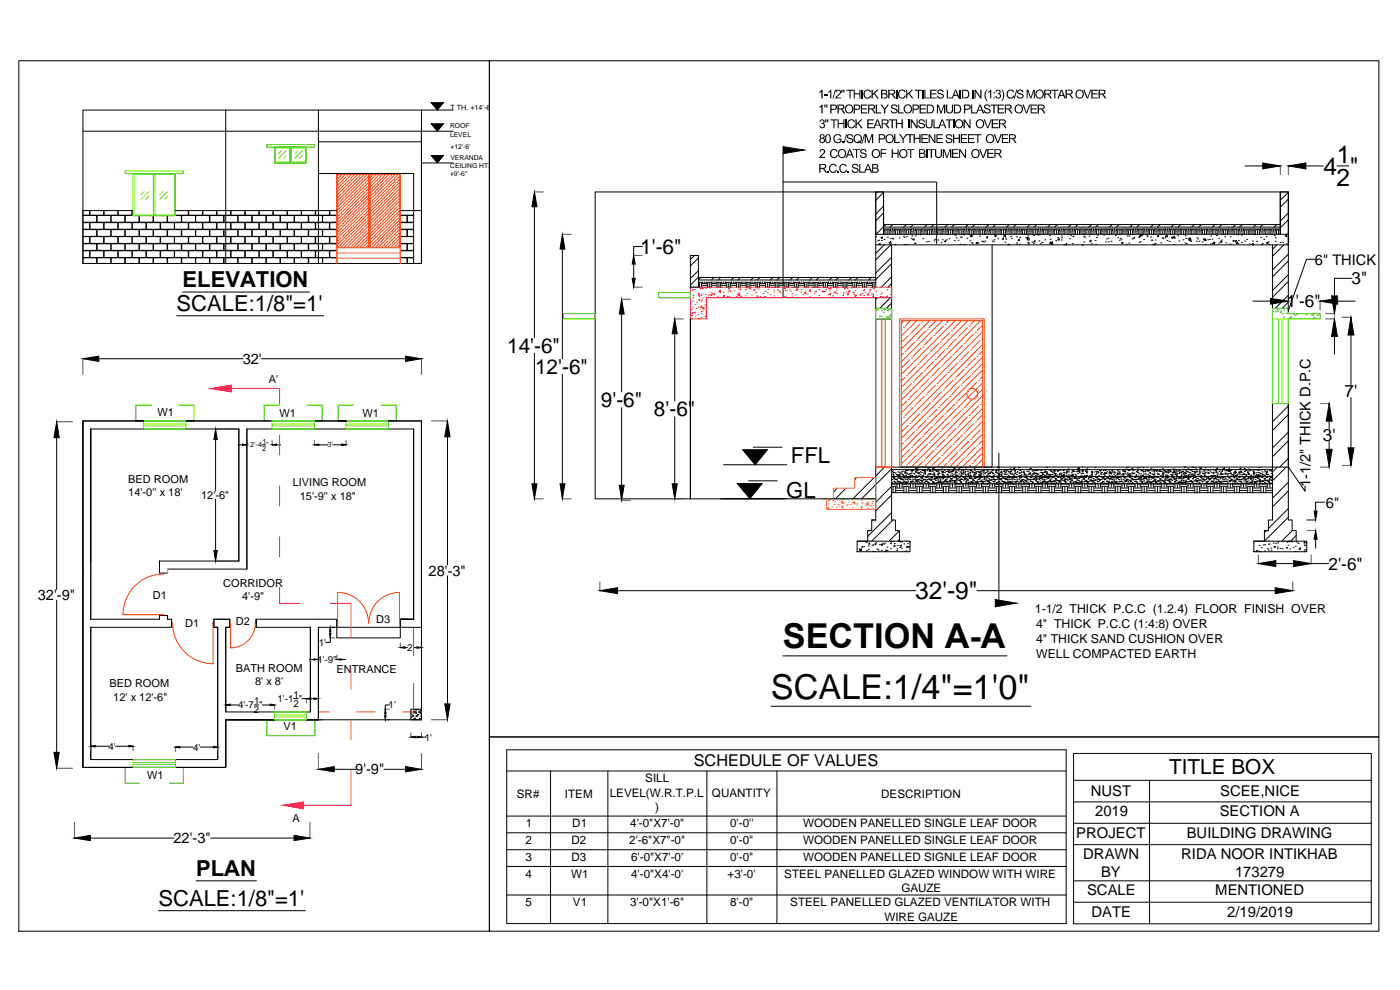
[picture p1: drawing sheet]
<svg xmlns="http://www.w3.org/2000/svg" width="420mm" height="297mm" viewBox="0 0 420 297" stroke-linecap="round" stroke-linejoin="round" font-family="sans-serif">
<defs><g id="words">
<g font-size="10.3">
<text x="234.9" y="194.6">SECTION A-A</text>
<text x="231.4" y="209.7">SCALE:1/4&quot;=1'0&quot;</text>
</g>
<g font-size="7.4">
<text x="397.2" y="52.4">4 &quot;</text>
<text x="401.2" y="48.9">1</text>
<text x="401.1" y="55.9">2</text>
<text x="274.6" y="179.8">32'-9&quot;</text>
</g>
<g font-size="6.6">
<text x="54.8" y="86.2">ELEVATION</text>
<text x="53" y="93.3">SCALE:1/8&quot;=1'</text>
<text x="237.4" y="138.8">FFL</text>
<text x="236" y="149.4">GL</text>
<text x="58.9" y="262.9">PLAN</text>
<text x="47.6" y="271.8">SCALE:1/8&quot;=1'</text>
</g>
<g font-size="6.2">
<text x="192.1" y="76.2">1'-6&quot;</text>
<text x="152.2" y="105.8">14'-6&quot;</text>
<text x="160.6" y="112.1">12'-6&quot;</text>
<text x="180.3" y="122.1">9'-6&quot;</text>
<text x="196.3" y="124.8">8'-6&quot;</text>
<text x="350.9" y="232.3">TITLE BOX</text>
</g>
<g font-size="5.1">
<text x="405.6" y="85.3">3&quot;</text>
<text x="386.1" y="92.2">1'-6&quot;</text>
<text x="403.5" y="119.3">7'</text>
<text x="397" y="132.4">3'</text>
<text x="398.7" y="170.9">2'-6&quot;</text>
</g>
<text font-size="4.9" x="208.2" y="229.9">SCHEDULE OF VALUES</text>
<g font-size="4.4">
<text x="394.6" y="79.4">6&quot; THICK LINT</text>
<text x="72.8" y="109.2">32'</text>
<text x="393.2" y="146.2" transform="rotate(-90 393.2 146.2)">1-1/2&quot; THICK D.P.C</text>
<text x="397.9" y="152.3">6&quot;</text>
<text x="128.6" y="172.7">28'-3&quot;</text>
<text x="11.4" y="180.1">32'-9&quot;</text>
<text x="106.6" y="232.3">9'-9&quot;</text>
<text x="327.4" y="239">NUST</text>
<text x="366.2" y="238.7">SCEE,NICE</text>
<text x="328.7" y="244.9">2019</text>
<text x="366.1" y="244.9">SECTION A</text>
<text x="323" y="251.3">PROJECT</text>
<text x="356.2" y="251.3">BUILDING DRAWING</text>
<text x="52.1" y="253">22'-3&quot;</text>
<text x="325.1" y="257.7">DRAWN</text>
<text x="354.5" y="257.8">RIDA NOOR INTIKHAB</text>
<text x="330.4" y="263.1">BY</text>
<text x="370.6" y="263.1">173279</text>
<text x="326.3" y="268.6">SCALE</text>
<text x="364.7" y="268.7">MENTIONED</text>
<text x="327.6" y="275">DATE</text>
<text x="368.3" y="275">2/19/2019</text>
</g>
<text font-size="4.1" x="128" y="18.1">CEILING HT.</text>
<g font-size="3.7">
<text x="310.6" y="184">1-1/2 THICK P.C.C (1.2.4) FLOOR FINISH OVER</text>
<text x="311" y="188.5">4&quot; THICK P.C.C (1:4:8) OVER</text>
<text x="311" y="192.9">4&quot; THICK SAND CUSHION OVER</text>
<text x="311" y="197.4">WELL COMPACTED EARTH</text>
</g>
<g font-size="3.5">
<text x="155.1" y="239.3">SR#</text>
<text x="169.5" y="239.3">ITEM</text>
<text x="183" y="239">LEVEL(W.R.T.P.L</text>
<text x="193.7" y="234.8">SILL</text>
<text x="213.7" y="239.3">QUANTITY</text>
<text x="264.5" y="239.3">DESCRIPTION</text>
<text x="196.7" y="243.3">)</text>
<text x="157.8" y="248.2">1</text>
<text x="171.8" y="248.2">D1</text>
<text x="189.2" y="248.2">4'-0&quot;X7'-0&quot;</text>
<text x="219.1" y="248.2">0'-0''</text>
<text x="241" y="248.2">WOODEN PANELLED SINGLE LEAF DOOR</text>
<text x="157.7" y="253.2">2</text>
<text x="171.5" y="253.2">D2</text>
<text x="188.8" y="253.2">2'-6&quot;X7&quot;-0&quot;</text>
<text x="219.1" y="253.2">0'-0&quot;</text>
<text x="241" y="253.3">WOODEN PANELLED SINGLE LEAF DOOR</text>
<text x="157.7" y="258.3">3</text>
<text x="157.7" y="263.3">4</text>
<text x="171.4" y="263.4">W1</text>
<text x="171.5" y="258.3">D3</text>
<text x="189.4" y="258.3">6'-0&quot;X7'-0'</text>
<text x="189.4" y="263.4">4'-0&quot;X4'-0'</text>
<text x="218.4" y="263.4">+3'-0'</text>
<text x="219.1" y="258.3">0'-0&quot;</text>
<text x="235.4" y="263.4">STEEL PANELLED GLAZED WINDOW WITH WIRE</text>
<text x="241" y="258.4">WOODEN PANELLED SIGNLE LEAF DOOR</text>
<text x="270.5" y="267.7">GAUZE</text>
<text x="157.7" y="271.9">5</text>
<text x="172" y="271.9">V1</text>
<text x="189.1" y="271.9">3'-0&quot;X1'-6&quot;</text>
<text x="219.1" y="271.9">8'-0&quot;</text>
<text x="237.2" y="272">STEEL PANELLED GLAZED VENTILATOR WITH</text>
<text x="265.4" y="276.2">WIRE GAUZE</text>
</g>
<g font-size="3.3">
<text x="80.7" y="115.1">A'</text>
<text x="47.3" y="124.8">W1</text>
<text x="83.9" y="125.2">W1</text>
<text x="108.8" y="125.2">W1</text>
<text x="38.5" y="144.8">BED ROOM</text>
<text x="38.5" y="148.8">14'-0'' x 18'</text>
<text x="60.4" y="149.7">12'-6&quot;</text>
<text x="87.9" y="145.9">LIVING ROOM</text>
<text x="90" y="149.9">15'-9'' x 18&quot;</text>
<text x="45.9" y="179.6">D1</text>
<text x="67" y="176.1">CORRIDOR</text>
<text x="72.7" y="180.1">4'-9&quot;</text>
<text x="55.6" y="188.1">D1</text>
<text x="70.8" y="187.6">D2</text>
<text x="112.9" y="187">D3</text>
<text x="70.8" y="201.5">BATH ROOM</text>
<text x="101" y="201.9">ENTRANCE</text>
<text x="32.8" y="206.2">BED ROOM</text>
<text x="76.6" y="205.5">8' x 8'</text>
<text x="34" y="210.2">12' x 12'-6&quot;</text>
<text x="85.1" y="218.9">V1</text>
<text x="44.1" y="233.9">W1</text>
<text x="87.7" y="246.6">A</text>
</g>
<g font-size="2.9">
<text x="95.7" y="193.7">1'</text>
<text x="122.2" y="195.3">2'</text>
<text x="95.2" y="198.9">1'-9&quot;</text>
<text x="88.1" y="209.3">1</text>
<text x="71.4" y="212.5">4'-7 &quot;</text>
<text x="76.2" y="214">2</text>
<text x="76.3" y="211.1">1</text>
<text x="83.3" y="210.7">1'-1 &quot;</text>
<text x="88.1" y="212.1">2</text>
<text x="116.6" y="212.5">1'</text>
<text x="32.6" y="224.9">4'</text>
<text x="58" y="225.2">4'</text>
<text x="127.5" y="222.2">1'</text>
</g>
<g font-size="2.2">
<text x="135.2" y="33">T TH. +14'-6&quot;</text>
<text x="75.1" y="134.2">2'-4 &quot;</text>
<text x="78.7" y="135.3">2</text>
<text x="78.7" y="133.2">1</text>
<text x="98.3" y="134.2">3'</text>
</g>
<g font-size="2">
<text x="135.1" y="38.4">ROOF</text>
<text x="135.1" y="41.1">LEVEL</text>
<text x="135.2" y="44.8">+12'-6'</text>
<text x="135.2" y="47.9">VERANDA</text>
<text x="135.1" y="52.8">+9'-6&quot;</text>
<text x="135.1" y="50.4">CEILING HT.</text>
</g>
</g></defs>
<!-- layer: walls -->
<g fill="none" stroke="#000" stroke-width=".3">
<path d="M24.9 39.4h101.6M67.7 33v46.1h-42.8M95.6 33v46.1h-27.9M126.5 39.4v39.7v-46.1h-101.6v46.1M126.5 39.4v3.1h-30.9M262.8 57.6v12.7v-12.7h2.4v12.7v-12.7M263.3 57.6l-.5 .4M265.2 57.7l-2.4 2.4M384.2 57.6v12.7v-12.7h2.4v15.9h-4.7v82.5h-1.2v3.2h-1.2M386.6 57.7l-2.4 2.4M386.6 59.8l-2.4 2.4M24.9 64.6h4.1v2.1h-4.1"/>
<path d="M24.9 66.8h6.2v2h-6.2M24.9 68.9h4.1v2h-4.1M24.9 71h6.2v2h-6.2M24.9 73.2h4.1v1.9h-4.1M24.9 75.2h6.2v2.1h-6.2M24.9 77.3h4.1v1.8M26.9 63.2v1.4M26.9 66.8v2M26.9 71v2M26.9 75.2v2.1M27 63.2v1.4M27 66.8v2"/>
<path d="M27 71v2M27 75.2v2.1M29.1 64.6h8.4v2.1h-8.4zM29.1 68.9h8.4v2h-8.4zM29.1 73.2h8.4v1.9h-8.4zM29.1 79.1v-1.8h8.4v1.8M31.1 63.2v1.4h-6.2M31.2 66.8h4.2v2h-4.2zM31.2 71h4.2v2h-4.2zM31.2 75.2h4.2v2.1h-4.2zM31.2 63.2v1.4h4.2v-1.4M33.3 64.6v2.1"/>
<path d="M33.3 68.9v2M33.3 73.2v1.9M33.3 77.3v1.8M35.5 66.8h8.3v2h-8.3zM35.5 71h8.3v2h-8.3zM35.5 75.2h8.3v2.1h-8.3zM35.5 63.2v1.4h4.4M37.6 68.9h4.1v2h-4.1zM37.6 73.2h4.1v1.9h-4.1zM37.6 79.1v-1.8h4.1v1.8M39.6 63.2v1.4M39.6 66.8v2"/>
<path d="M39.6 71v2M39.6 75.2v2.1M39.7 63.2v1.4M39.7 66.8v2M39.7 71v2M39.7 75.2v2.1M39.9 63.2h-15v15.9M39.9 64.6h-2.3v2.1h4.1v-1.9M41.8 68.9h8.4v2h-8.4zM41.8 73.2h8.4v1.9h-8.4zM41.8 79.1v-1.8h8.4v1.8M41.8 64.8v1.9h8.4v-1.9"/>
<path d="M43.9 66.8h4.2v2h-4.2zM43.9 71h4.2v2h-4.2zM43.9 75.2h4.2v2.1h-4.2zM46 64.8v1.9M46 68.9v2M46 73.2v1.9M46 77.3v1.8M48.2 66.8h8.3v2h-8.3zM48.2 71h8.3v2h-8.3zM48.2 75.2h8.3v2.1h-8.3zM50.3 68.9h4.1v2h-4.1zM50.3 73.2h4.1v1.9h-4.1z"/>
<path d="M50.3 79.1v-1.8h4.1v1.8M52.3 66.8v2M52.3 71v2M52.3 75.2v2.1M52.4 66.8v2M52.4 71v2M52.4 75.2v2.1M52.6 63.2h48.5M52.6 64.6h1.8v2.1h-4.1v-1.9M54.5 64.6h8.4v2.1h-8.4zM54.5 68.9h8.4v2h-8.4zM54.5 73.2h8.4v1.9h-8.4z"/>
<path d="M54.5 79.1v-1.8h8.4v1.8M56.5 63.2v1.4h-3.9M56.6 66.8h4.2v2h-4.2zM56.6 71h4.2v2h-4.2zM56.6 75.2h4.2v2.1h-4.2zM56.6 63.2v1.4h4.2v-1.4M58.7 64.6v2.1M58.7 68.9v2M58.7 73.2v1.9M58.7 77.3v1.8M60.9 66.8h8.3v2h-8.3zM60.9 71h8.3v2h-8.3z"/>
<path d="M60.9 75.2h8.3v2.1h-8.3zM60.9 63.2v1.4h8.3v-1.4M63 64.6h4.1v2.1h-4.1zM63 68.9h4.1v2h-4.1zM63 73.2h4.1v1.9h-4.1zM63 79.1v-1.8h4.1v1.8M65 63.2v1.4M65 66.8v2M65 71v2M65 75.2v2.1M67.2 64.6h8.4v2.1h-8.4zM67.2 68.9h8.4v2h-8.4z"/>
<path d="M67.2 73.2h8.4v1.9h-8.4zM67.2 79.1v-1.8h8.4v1.8M69.3 66.8h4.2v2h-4.2zM69.3 71h4.2v2h-4.2zM69.3 75.2h4.2v2.1h-4.2zM69.3 63.2v1.4h4.2v-1.4M71.4 64.6v2.1M71.4 68.9v2M71.4 73.2v1.9M71.4 77.3v1.8M73.6 66.8h8.3v2h-8.3zM73.6 71h8.3v2h-8.3z"/>
<path d="M73.6 75.2h8.3v2.1h-8.3zM73.6 63.2v1.4h8.3v-1.4M75.7 64.6h4.1v2.1h-4.1zM75.7 68.9h4.1v2h-4.1zM75.7 73.2h4.1v1.9h-4.1zM75.7 79.1v-1.8h4.1v1.8M77.7 63.2v1.4M77.7 66.8v2M77.7 71v2M77.7 75.2v2.1M77.8 63.2v1.4M77.8 66.8v2"/>
<path d="M77.8 71v2M77.8 75.2v2.1M79.9 64.6h8.4v2.1h-8.4zM79.9 68.9h8.4v2h-8.4zM79.9 73.2h8.4v1.9h-8.4zM79.9 79.1v-1.8h8.4v1.8M82 66.8h4.2v2h-4.2zM82 71h4.2v2h-4.2zM82 75.2h4.2v2.1h-4.2zM82 63.2v1.4h4.2v-1.4M84.1 64.6v2.1M84.1 68.9v2"/>
<path d="M84.1 73.2v1.9M84.1 77.3v1.8M86.3 66.8h8.3v2h-8.3zM86.3 71h8.3v2h-8.3zM86.3 75.2h8.3v2.1h-8.3zM86.3 63.2v1.4h8.3v-1.4M88.4 64.6h4.1v2.1h-4.1zM88.4 68.9h4.1v2h-4.1zM88.4 73.2h4.1v1.9h-4.1zM88.4 79.1v-1.8h4.1v1.8M90.4 63.2v1.4M90.4 66.8v2"/>
<path d="M90.4 71v2M90.4 75.2v2.1M90.5 63.2v1.4M90.5 66.8v2M90.5 71v2M90.5 75.2v2.1M92.6 64.6h8.4v2.1h-8.4zM92.6 68.9h8.4v2h-8.4zM92.6 73.2h8.4v1.9h-8.4zM92.6 79.1v-1.8h8.4v1.8M94.7 66.8h4.2v2h-4.2zM94.7 71h4.2v2h-4.2z"/>
<path d="M94.7 75.2h4.2v2.1h-4.2zM94.7 63.2v1.4h4.2v-1.4M96.8 64.6v2.1M96.8 68.9v2M96.8 73.2v1.9M96.8 77.3v1.8M99 63.2v1.4h2.1M101.1 66.8h-2.1v2h2.1M101.1 71h-2.1v2h2.1M101.1 75.2h-2.1v2.1h2.1M101.1 74.3v4.8M120.1 64.6h4"/>
<path d="M120.1 66.8h4M120.1 68.9h4M120.1 71h4M120.1 73.2h4M120.1 75.2h4M120.1 77.3h4M120.1 66.7h4M120.1 68.8h4M120.1 70.9h4M120.1 73h4M120.1 75.1h4M120.1 74.3v4.8"/>
<path d="M120.1 63.2h6.4M122.2 64.6v2.1M122.2 68.9v2M122.2 73.2v1.9M122.2 77.3v1.8M126.5 74.3v4.8h-101.6M207.2 76.6h2.4v9.6h-2.4zM208.5 76.6l-1.3 1.3M209.6 77.4l-2.4 2.4M262.8 71.1h.1M262.8 73.5h119.1M263.5 72.2h.1"/>
<path d="M263.7 72.1h.1M264.1 73l.1 .4h-.4zM264.4 71.3l.5-.2-.2 .5zM264.5 72.1h.1M265.2 61.8l-2.4 2.5M265.2 63.9l-2.4 2.4M265.2 70.1l-.2 .2M265.2 69.9h.2M265.2 69.3h.2M265.2 68.7h119M265.2 67.4h119M265.2 68.1h119"/>
<path d="M265.2 68.7v.5M265.4 71.8h.1M265.4 73.5l-2.6 2.5M265.4 69h1.6M265.6 69.2v1.1M265.9 67.4l-3 2.9M266.2 69.2v1.1M266.3 71.2h.1M266.8 72.9l.5-.5 .1 .6zM266.8 69.2v1.1M267 69.9h1.6M267 69.3h1.6"/>
<path d="M267.2 68.7v.5M267.3 71.6h.1M267.3 73.5l-4.5 4.5M267.6 73.5v82.5h1.1v3.2h1.2v3.2M267.6 77.2l-4.8 4.7M267.6 79.1l-5 4.9M267.8 71.5h.1M267.8 68.7v.5M267.9 67.4l-.8 .7M268 71.7h.1M268.4 68.7v.5M268.6 69h1.6"/>
<path d="M268.8 69.2v1.1M268.8 73.4v.1M269.4 69.2v1.1M269.9 71.4h.1M270 69.2v1.1M270.2 69.9h1.6M270.2 69.3h1.6M270.4 68.7v.5M271 68.7v.5M271.1 70.9h.1M271.3 73.4h.1M271.3 71.2h.1"/>
<path d="M271.6 68.7v.5M271.8 69h1.6M272 73.3h.1M272 69.2v1.1M272 70.9h.1M272 67.4l-.8 .7M272.6 69.2v1.1M273.2 69.2v1.1M273.4 69.9h1.5M273.4 69.3h1.5M273.4 71.5h.1M273.6 68.7v.5"/>
<path d="M273.7 70.7h.1M273.9 71.8l.5-.1-.2 .4zM274.1 67.4l-.8 .7M274.2 68.7v.5M274.4 73h.1M274.6 73h.1M274.7 70.8h.1M274.8 68.7v.5M274.9 69h1.6M275.1 69.2v1.1M275.8 69.2v1.1M276.2 70.4h.1"/>
<path d="M276.3 69.2v1.1M276.5 69.9h1.6M276.5 69.3h1.6M276.7 68.7v.5M276.9 71.6h.1M277.4 68.7v.5M277.9 68.7v.5M278.1 72.5h.1M278.1 70.3h.1M278.1 69h1.6M278.2 67.4l-.8 .7M278.3 69.2v1.1"/>
<path d="M278.6 72.5h.1M278.9 69.2v1.1M279.5 69.2v1.1M279.7 69.9h1.6M279.7 69.3h1.6M279.9 68.7v.5M280.2 67.4l-.7 .7M280.3 72.3h.1M280.5 71.8h.1M280.5 68.7v.5M281.1 68.7v.5M281.3 69h1.6"/>
<path d="M281.4 72h.1M281.5 69.2v1.1M282.1 69.2v1.1M282.4 72.8h.1M282.7 69.2v1.1M282.8 71.9h.1M282.9 69.9h1.6M282.9 69.3h1.6M283.1 68.7v.5M283.5 72.4l.4-.2-.1 .4zM283.7 68.7v.5M284 71.9h.1"/>
<path d="M284.3 68.7v.5M284.3 67.4l-.7 .7M284.5 69h1.6M284.7 69.2v1.1M284.8 71.6h.1M285.3 69.2v1.1M285.9 69.2v1.1M286.1 69.9h1.5M286.1 69.3h1.5M286.3 68.7v.5M286.3 72.2h.1M286.4 67.4l-.8 .7"/>
<path d="M286.8 70.3l-.2 .2h.3v-.2M286.9 68.7v.5M286.9 71.4h.1M287.5 68.7v.5M287.5 72.1h.1M287.6 69h1.6M287.8 69.2v1.1M288.2 73.3h.1M288.2 71.1h.1M288.5 69.2v1.1M288.6 71.2h.1M289 69.2v1.1l.3 .2 .1-.2"/>
<path d="M289.2 69.9h1.6M289.2 69.3h1.6M289.4 73.4h.1M289.4 68.7v.5M290.1 68.7v.5M290.2 71.5h.1M290.6 67.4l-.9 .7M290.6 68.7v.5M290.8 69h1.6M291 69.2v1.1M291.1 72.3h.1M291.1 70.8h.1"/>
<path d="M291.5 72.8h.1M291.6 70.5l.1 .4h-.4zM291.6 70.6h.1M291.6 69.2v1.1M291.8 73h.1M292.2 69.2v1.1M292.4 69.9h1.6M292.4 69.3h1.6M292.6 68.7v.5M292.6 67.4l-.8 .7M292.9 72.9l.5-.2-.2 .5zM293.2 68.7v.5"/>
<path d="M293.6 72.9h.1M293.8 68.7v.5M294 70.9h.1M294 69h1.6M294.2 69.2v1.1M294.6 72.4h.1M294.8 69.2v1.1M294.9 72.4h.1M295.2 72.6h.1M295.3 70.3h.1M295.4 69.2v1.1M295.6 72.3h.1"/>
<path d="M295.6 69.9h1.6M295.6 69.3h1.6M295.8 68.7v.5M296.3 70.9l.1 .5-.4-.1zM296.4 68.7v.5M296.7 67.4l-.8 .7M297 68.7v.5M297.2 69h1.6M297.4 69.2v1.1M297.7 72.3h.1M297.7 73.5v66.6h-2.3M298 69.2v1.1"/>
<path d="M298.1 72.5h.1M298.3 71.9h.1M298.5 70.7l.5-.1-.2 .4zM298.6 69.2v1.1M298.8 67.4l-.8 .7M298.8 69.9h1.5M298.8 69.3h1.5M299 68.7v.5M299.5 71.6h.1M299.6 68.7v.5M300.2 68.7v.5M300.3 69h1.6"/>
<path d="M300.5 69.2v1.1M301.1 71.4l.1 .4h-.4zM301.2 69.2v1.1M301.6 72.7h.1M301.7 71.4h.1M301.7 69.2v1.1M301.7 70.3l.1 .6h-.6zM301.9 71.8h.1M301.9 69.9h1.6M301.9 69.3h1.6M302.1 68.7v.5M302.4 73.5l.5-.2-.1 .2"/>
<path d="M302.8 68.7v.5M302.9 67.4l-.8 .7M303.3 71h.1M303.3 68.7v.5M303.5 71.6h.1M303.5 69h1.6M303.7 69.2v1.1M304.3 69.2v1.1M304.9 67.4l-.7 .7M304.9 69.2v1.1M305 73.2h.1M305 71.1h.1"/>
<path d="M305.1 69.9h1.6M305.1 69.3h1.6M305.2 72.8h.1M305.3 68.7v.5M305.9 73.3h.1M305.9 71.8v.4l-.3-.1zM305.9 68.7v.5M306.1 71.2h.1M306.5 68.7v.5M306.7 69h1.6M306.9 69.2v1.1M307.2 70.3h.1"/>
<path d="M307.5 69.2v1.1M307.9 70.4h.1M308 71.3l.5-.2-.2 .4zM308.1 69.2v1.1M308.3 69.9h1.6M308.3 69.3h1.6M308.4 72.7h.1M308.5 70.5h.1M308.5 73.3h.1M308.5 68.7v.5M308.7 73h.1M308.8 71.4l.1 .6-.6-.1z"/>
<path d="M309 67.4l-.7 .7M309.1 68.7v.5M309.7 72.6h.1M309.7 68.7v.5M309.9 69h1.6M310.1 69.2v1.1M310.1 73.1h.1M310.3 70.7h.1M310.6 72.2v.4h-.3zM310.7 69.2v1.1M311.1 67.4l-.8 .7M311.3 69.2v1.1"/>
<path d="M311.4 70.5h.1M311.5 69.9h1.5M311.5 69.3h1.5M311.7 68.7v.5M311.8 72.3h.1M311.9 70.5h.1M312.2 73.2h.1M312.3 68.7v.5M312.7 72.8h.1M312.9 68.7v.5M313 69h1.6M313.2 69.2v1.1"/>
<path d="M313.6 71.9h.1M313.9 69.2v1.1M314.4 69.2v1.1M314.6 69.9h1.6M314.6 69.3h1.6M314.8 68.7v.5M315 70.7h.1M315.1 71.8h.1M315.2 67.4l-.8 .7M315.3 72.6l.1 .4h-.4zM315.3 73l.5-.5 .1 .7zM315.5 68.7v.5"/>
<path d="M315.8 73.3h.1M316 68.7v.5M316.2 69h1.6M316.4 69.2v1.1M316.9 72.2h.1M317 69.2v1.1M317.3 67.4l-.8 .7M317.4 71.3h.1M317.5 71.8l.4-.2-.1 .5zM317.6 69.2v1.1M317.8 69.9h1.6M317.8 69.3h1.6"/>
<path d="M318 68.7v.5M318.5 72h.1M318.5 70.8h.1M318.6 71.4h.1M318.6 68.7v.5M319.2 68.7v.5M319.3 73.4h.1M319.4 69h1.6M319.6 69.2v1.1M320.1 73l.1 .5-.4-.1zM320.2 69.2v1.1M320.8 69.2v1.1"/>
<path d="M321 71.6h.1M321 69.9h1.6M321 69.3h1.6M321.2 68.7v.5M321.3 70.6h.1M321.4 67.4l-.8 .7M321.8 68.7v.5M321.9 73.1h.1M322 70.9h.1M322 71h.1M322.4 68.7v.5M322.6 69h1.6"/>
<path d="M322.8 69.2v1.1M323.4 69.2v1.1M323.5 67.4l-.8 .7M324 69.2v1.1M324.2 69.9h1.5M324.2 69.3h1.5M324.4 68.7v.5M324.8 73.5h.1M325 68.7v.5M325.2 71.1h.1M325.2 72.6h.1M325.3 70.5h.1"/>
<path d="M325.6 71.1h.1M325.6 68.7v.5M325.7 69h1.6M325.9 69.2v1.1M326.6 69.2v1.1M326.8 70.9h.1M327 72.3l.5-.1-.2 .4zM327.1 69.2v1.1M327.3 69.9h1.6M327.3 69.3h1.6M327.5 68.7v.5M327.6 73.2h.1"/>
<path d="M327.6 67.4l-.8 .7M327.7 70.4h.1M328.2 68.7v.5M328.7 72.2h.1M328.7 73.3h.1M328.7 68.7v.5M328.9 69h1.6M329 71.2h.1M329.1 69.2v1.1M329.3 70.5h.1M329.6 67.4l-.7 .7M329.7 69.2v1.1"/>
<path d="M330.3 69.2v1.1M330.5 69.9h1.6M330.5 69.3h1.6M330.7 68.7v.5M331.2 70.5h.1M331.3 68.7v.5M331.8 72.6h.1M331.9 68.7v.5M332.1 71.7h.1M332.1 69h1.6M332.3 69.2v1.1M332.6 72.6h.1"/>
<path d="M332.6 71.4h.1M332.6 70.3h.4M332.9 69.2v1.1M333.4 72.4h.1M333.5 69.2v1.1M333.7 69.9h1.6M333.7 69.3h1.6M333.7 67.4l-.7 .7M333.9 68.7v.5M334.5 68.7v.5M334.8 70.7h.1M335.1 68.7v.5"/>
<path d="M335.3 69h1.6M335.4 71.3h.1M335.5 69.2v1.1M335.8 67.4l-.8 .7M335.9 72.1h.1M336.1 69.2v1.1M336.2 71.6h.1M336.4 71.9h.1M336.5 72.9l.5-.2-.1 .4zM336.7 69.2v1.1M336.9 69.9h1.5M336.9 69.3h1.5"/>
<path d="M337.1 68.7v.5M337.7 68.7v.5M338 73.4h.1M338.3 70.8h.1M338.3 68.7v.5M338.4 69h1.6M338.6 69.2v1.1M338.8 73h.1M338.8 70.8h.1M339.3 69.2v1.1M339.7 71.7h.1M339.8 69.2v1.1"/>
<path d="M339.9 67.4l-.8 .7M340 69.9h1.6M340 69.3h1.6M340.1 71.5h.1M340.2 68.7v.5M340.3 71.2h.1M340.9 68.7v.5M341.4 68.7v.5M341.6 69h1.6M341.7 71.3h.1M341.8 71h.1M341.8 69.2v1.1"/>
<path d="M341.9 72.7h.1M342 67.4l-.8 .7M342.1 70.7l.4-.2-.1 .5zM342.2 72.5h.1M342.3 70.3h.1M342.4 69.2v1.1M342.8 70.3l-.2 .2h.4l-.1-.2M343 69.2v1.1M343.2 71.9h.1M343.2 69.9h1.6M343.2 69.3h1.6M343.4 68.7v.5"/>
<path d="M344 68.7v.5M344.2 70.6h.1M344.3 71h.1M344.6 68.7v.5M344.8 69h1.6M345 69.2v1.1M345.3 71.1h.1M345.5 72.1h.1M345.6 69.2v1.1M345.8 72.1h.1M346.1 73.5l.4-.3-.1 .3M346.1 67.4l-.8 .7"/>
<path d="M346.2 69.2v1.1M346.4 69.9h1.6M346.4 69.3h1.6M346.6 68.7v.5M346.7 73h.1M346.7 72h.1M347.2 68.7v.5M347.7 70.5v.4h-.4zM347.8 68.7v.5M348 69h1.6M348.2 69.2v1.1M348.2 67.4l-.8 .7"/>
<path d="M348.4 72.8h.1M348.4 70.4h.1M348.8 69.2v1.1M348.9 71.2h.1M348.9 71.6h.1M349.4 69.2v1.1M349.6 69.9h1.5M349.6 69.3h1.5M349.6 71.4h.1M349.8 68.7v.5M350.3 72.1h.1M350.3 70.4v.7l-.5-.1z"/>
<path d="M350.4 68.7v.5M350.9 72.5h.1M351 68.7v.5M351.1 69h1.6M351.3 69.2v1.1M351.6 71.3l.4-.2-.1 .4zM352 69.2v1.1M352.2 73.3h.1M352.3 67.4l-.8 .7M352.4 71.1h.1M352.4 70.9l.1 .5-.5-.1zM352.4 71.4h.1"/>
<path d="M352.5 69.2v1.1M352.7 69.9h1.6M352.7 69.3h1.6M352.9 68.7v.5M353.4 70.7h.1M353.6 68.7v.5M353.8 72.3h.1M354.1 68.7v.5M354.3 67.4l-.7 .7M354.3 69h1.6M354.5 69.2v1.1M355 71.9h.1"/>
<path d="M355.1 69.2v1.1M355.6 72.9h.1M355.7 70.7h.1M355.7 69.2v1.1M355.9 71.6h.1M355.9 69.9h1.6M355.9 69.3h1.6M356 73.1h.1M356.1 68.7v.5M356.7 71.7h.1M356.7 68.7v.5M357.1 71.4l.1 .4h-.4z"/>
<path d="M357.3 72.5h.1M357.3 68.7v.5M357.3 71.5l.1 .6h-.6zM357.5 69h1.6M357.7 69.2v1.1M358.3 69.2v1.1M358.5 67.4l-.8 .7M358.9 69.2v1.1M359 72.4h.1M359.1 69.9h1.6M359.1 69.3h1.6M359.2 71.4h.1"/>
<path d="M359.3 68.7v.5M359.5 71.7h.1M359.8 72.4h.1M359.9 68.7v.5M360.5 68.7v.5M360.5 67.4l-.8 .7M360.7 69h1.6M360.9 72.6h.1M360.9 69.2v1.1M361.1 71.8l.5-.2-.2 .4zM361.5 69.2v1.1M361.6 73.4h.1"/>
<path d="M361.9 71.8v.4l-.3-.1zM362.1 69.2v1.1M362.3 69.9h1.5M362.3 69.3h1.5M362.5 71.9h.1M362.5 68.7v.5M363 71.9h.1M363.1 68.7v.5M363.3 73.2h.1M363.4 70.8h.1M363.7 68.7v.5M363.7 71.8h.1"/>
<path d="M363.8 73.2l.6-.6 .1 .7zM363.8 69h1.6M364 69.2v1.1M364.4 72.8h.1M364.6 67.4l-.8 .7M364.7 69.2v1.1M365.1 70.6h.1M365.2 69.2v1.1M365.4 69.9h1.6M365.4 69.3h1.6M365.6 68.7v.5M365.8 71.5h.1"/>
<path d="M365.8 72.9h.1M366.3 68.7v.5M366.5 72h.1M366.6 72.2l.1 .4h-.4zM366.7 67.4l-.8 .7M366.8 68.7v.5M367 69h1.6M367.2 69.2v1.1M367.5 70.3h.1M367.5 71.1h.1M367.8 69.2v1.1M367.9 72.9h.1"/>
<path d="M368.4 69.2v1.1M368.6 69.9h1.6M368.6 69.3h1.6M368.8 68.7v.5M369.1 73.2h.1M369.2 71.1h.1M369.4 68.7v.5M370 72.3h.1M370 68.7v.5M370.1 72.1h.1M370.2 69h1.6M370.4 69.2v1.1"/>
<path d="M370.6 72.3l.5-.2-.2 .5zM370.8 67.4l-.8 .7M371 69.2v1.1M371.3 72.6l.1 .4h-.4zM371.4 70.4h.1M371.5 73h.1M371.6 69.2v1.1M371.7 72.1h.1M371.8 69.9h1.6M371.8 69.3h1.6M372 68.7v.5M372.5 72.8h.1"/>
<path d="M372.6 70.5h.1M372.6 68.7v.5M372.9 67.4l-.9 .7M373.2 68.7v.5M373.4 69h1.6M373.6 72.3h.1M373.6 69.2v1.1M374.1 71.8h.1M374.2 69.2v1.1M374.8 69.2v1.1M375 73.2h.1M375 69.9h1.5"/>
<path d="M375 69.3h1.5M375.2 68.7v.5M375.8 68.7v.5M375.8 72.3h.1M376.1 73l.1 .5-.4-.1zM376.2 70.3h.3M376.4 68.7v.5M376.5 69h1.6M376.7 69.2v1.1M377 67.4l-.8 .7M377.1 72.5h.1M377.4 69.2v1.1"/>
<path d="M377.9 69.2v1.1M378.1 69.9h1.6M378.1 69.3h1.6M378.3 71.2h.1M378.3 68.7v.5M378.5 73.3h.1M378.8 73h.1M379 68.7v.5M379 67.4l-.7 .7M379.3 71.8h.1M379.5 68.7v.5M379.7 69h1.6"/>
<path d="M379.9 69.2v1.1M380 71h.1M380.1 72.9l.4-.2-.1 .4zM380.5 69.2v1.1M380.7 72.6h.1M380.7 73.3h.1M381.1 69.2v1.1M381.3 69.9h1.6M381.3 69.3h1.6M381.5 68.7v.5M382.1 68.7v.5M382.5 70.7h.1"/>
<path d="M382.7 71.4h.1M382.7 72.4h.1M382.7 68.7v.5M382.9 69h1.3M383.1 69.2v1.1M383.2 67.4l-.8 .7M383.2 73.5l-1.3 1.3M383.7 69.2v1.1M384.2 72.8h.1M384.9 72.8h.1M385.3 73.5l-3.4 3.4M385.7 70.7l.4-.2-.1 .4z"/>
<path d="M385.9 73.2h.1M386 70.9h.1M386.6 71.7h.1M386.6 72.5h.1M386.6 70.3v-12.7h-208v92.1h84.2M386.6 78.3l-4.7 4.8M386.6 63.9l-2.4 2.4M386.6 70l-.2 .3M386.6 76.3l-4.7 4.7M386.6 66l-2.4 2.3M207.2 95.7v54v-54M209.6 81.2l-2.4 2.4"/>
<path d="M209.6 83.1l-2.4 2.4M209.6 84.7h1.1M209.6 83.2h53.2M209.9 84.9v1.3M210.4 83.2l-.8 .8h53.2M210.5 84.9v1.3M210.7 85.6h1.4M210.7 85h1.4M210.9 84.6v.3M211.4 84.6v.3M212 84.6v.3M212.1 84.7h1.4"/>
<path d="M212.3 84.9v1.3M212.8 84.9v1.3M213.4 84.9v1.3M213.5 85.6h1.5M213.5 85h1.5M213.7 84.6v.3M214.3 83.2l-.8 .8M214.3 84.6v.3M214.9 84.6v.3M215 84.7h1.5M215.2 84.9v1.3M215.8 84.9v1.3"/>
<path d="M216.3 83.2l-.8 .8M216.3 84.9v1.3M216.5 85.6h1.4M216.5 85h1.4M216.7 84.6v.3M217.2 84.6v.3M217.7 84.6v.3M217.9 84.7h1.5M218.1 84.9v1.3M218.7 84.9v1.3M219.2 84.9v1.3M219.4 85.6h1.4"/>
<path d="M219.4 85h1.4M219.6 84.6v.3M220.1 84.6v.3M220.2 83.2l-.8 .8M220.7 84.6v.3M220.8 84.7h1.5M221 84.9v1.3M221.6 84.9v1.3M222.1 84.9v1.3M222.2 83.2l-.8 .8M222.3 85.6h1.5M222.3 85h1.5"/>
<path d="M222.5 84.6v.3M223 84.6v.3M223.6 84.6v.3M223.8 84.7h1.4M224 84.9v1.3M224.5 84.9v1.3M225 84.9v1.3M225.2 85.6h1.5M225.2 85h1.5M225.4 84.6v.3M225.9 84.6v.3M226.1 83.2l-.8 .8"/>
<path d="M226.5 84.6v.3M226.7 84.7h1.4M226.9 84.9v1.3M227.4 84.9v1.3M228 84.9v1.3M228.1 83.2l-.8 .8M228.1 85.6h1.5M228.1 85h1.5M228.3 84.6v.3M228.8 84.6v.3M229.4 84.6v.3M229.6 84.7h1.5"/>
<path d="M229.7 84.9v1.3M230.3 84.9v1.3M230.9 84.9v1.3M231.1 85.6h1.4M231.1 85h1.4M231.2 84.6v.3M231.8 84.6v.3M232 83.2l-.8 .8M232.3 84.6v.3M232.5 84.7h1.4M232.7 84.9v1.3M233.2 84.9v1.3"/>
<path d="M233.7 84.9v1.3M233.9 85.6h1.5M233.9 85h1.5M234 83.2l-.8 .8M234.1 84.6v.3M234.7 84.6v.3M235.2 84.6v.3M235.4 84.7h1.4M235.6 84.9v1.3M236.1 84.9v1.3M236.7 84.9v1.3M236.8 85.6h1.5"/>
<path d="M236.8 85h1.5M237 84.6v.3M237.6 84.6v.3M237.9 83.2l-.8 .8M238.1 84.6v.3M238.3 84.7h1.5M238.5 84.9v1.3M239.1 84.9v1.3M239.6 84.9v1.3M239.8 85.6h1.4M239.8 85h1.4M239.8 83.2l-.7 .8"/>
<path d="M240 84.6v.3M240.5 84.6v.3M241 84.6v.3M241.2 84.7h1.5M241.4 84.9v1.3M241.9 84.9v1.3M242.5 84.9v1.3M242.7 85.6h1.5M242.7 85h1.5M242.9 84.6v.3M243.4 84.6v.3M243.8 83.2l-.8 .8"/>
<path d="M244 84.6v.3M244.2 84.7h1.4M244.3 84.9v1.3M244.8 84.9v1.3M245.4 84.9v1.3M245.6 85.6h1.5M245.6 85h1.5M245.7 83.2l-.7 .8M245.8 84.6v.3M246.3 84.6v.3M246.9 84.6v.3M247.1 84.7h1.4"/>
<path d="M247.2 84.9v1.3M247.8 84.9v1.3M248.3 84.9v1.3M248.5 85.6h1.4M248.5 85h1.4M248.7 84.6v.3M249.2 84.6v.3M249.7 83.2l-.8 .8M249.8 84.6v.3M249.9 84.7h1.5M250.1 84.9v1.3M250.7 84.9v1.3"/>
<path d="M251.2 84.9v1.3M251.4 85.6h1.4M251.4 85h1.4M251.6 84.6v.3M251.6 83.2l-.7 .8M252.2 84.6v.3M252.7 84.6v.3M252.8 84.7h1.5M253 84.9v1.3M253.6 84.9v1.3M254.1 84.9v1.3M254.3 85.6h1.5"/>
<path d="M254.3 85h1.5M254.5 84.6v.3M255.1 84.6v.3M255.6 83.2l-.8 .8M255.6 84.6v.3M255.8 84.7h1.4M256 84.9v1.3M256.5 84.9v1.3M257 84.9v1.3M257.2 85.6h1.5M257.2 85h1.5M257.4 84.6v.3"/>
<path d="M257.5 83.2l-.8 .8M257.9 84.6v.3M258.5 84.6v.3M258.7 84.7h1.5M258.9 84.9v1.3M259.4 84.9v1.3M260 84.9v1.3M260.2 85.6h1.4M260.2 85h1.4M260.3 84.6v.3M260.9 84.6v.3M261.4 84.6v.3"/>
<path d="M261.5 83.2l-.8 .8M261.6 84.7h1.2M261.8 84.9v1.3M262.3 84.9v1.3M262.8 95.7v60.3h-1.2M262.8 86.2v-15.9h123.8v23.8M263.3 89.3l-.5 .5M267.2 89.3l-3.2 3.2M267.6 83.1l-3.1 3.1M267.6 85l-1.2 1.2M267.6 90.9l-1.6 1.6M386.6 95.7v60.3h1.2v3.2h1.2v3.2"/>
<path d="M386.6 82.4l-4.7 4.8M386.6 88.6l-3.9 3.9M386.6 84.5l-4.7 4.7M386.6 90.6l-1.8 1.9M24.9 126.3h101.6v59.5v-59.5h-101.6v104h42.8v-14.3h27.9v-2.4v2.4h-27.9v14.3h-42.8zM27.2 128.7v57.1h20.7v-1.1h2.4v1.1h1.2v2.4h-24.3v39.7h38.1v-39.7M261.6 159.2h-1.2v3.2h-3.2M262.8 156h-1.2v3.2h-1.2M262.8 140.1h123.8M267.6 144.8h.1M267.6 145.9h1.4M267.6 145.2h1.4"/>
<path d="M267.6 143h114.3M267.6 140.9h114.3M267.6 145.2h114.3M267.6 147.8h114.3M267.7 143.9h.1M267.7 144.9h.1M267.8 141.5l.2-.1-.1 .2zM267.9 143.3h.1M267.9 141h.1M268 142.7h.1M268 146.2v1.6M268 142.3h.2z"/>
<path d="M268.1 143.4h.1M268.1 143.3h.1M268.1 141.8h.1M268.2 144.4h.1M268.2 143.4h.1M268.2 141.9h.1M268.3 144.5h.1M268.5 143.8h.1M268.5 144.7h.1M268.7 143.8h.1M268.7 141.9h.1M268.8 146.2v1.6"/>
<path d="M268.9 143.9h.1M268.9 145.1h.1M268.9 142.4h.1M269 144.9h.1M269 147.2h2M269 146.4h2M269.2 143.7h.1M269.2 144.3h.1M269.2 142.7h.1M269.2 145h.1M269.2 145.2v1M269.3 144.4h.1"/>
<path d="M269.4 142.6l.2-.1-.1 .2zM269.4 141.6h.1M269.4 142.5h.1M269.6 143.4h.1M269.6 143.2h.1M269.6 142.9h.1M269.6 144.4h.1M269.6 145h.1M269.7 143.4h.1M269.7 144.8h.1M269.8 142.6h.1M269.9 143.6h.1"/>
<path d="M269.9 141.7h.1M269.9 144.5h.1M270 145.2v1M270.1 141.9h.1M270.1 142.3v.2h-.2zM270.1 143.6h.1M270.2 144.7h.1M270.2 143.4h.1M270.3 144.9h.1M270.3 143.9h.1M270.4 144.9h.1M270.4 142.1h.1"/>
<path d="M270.5 141.6h.1M270.5 140.1h.3M270.6 143.5h.1M270.6 143.9h.1M270.6 144.8h.1M270.8 143.9h.1M270.8 142.3h.1M270.8 145.2v1M270.8 141.4h.1M270.8 142.5h.1M270.9 144h.1M271 144.3h.1"/>
<path d="M271 143.3h.1M271 145.9h2M271 145.2h2M271.1 144.8h.1M271.1 142.7h.1M271.1 140.9h.1M271.2 143.2h.1M271.3 146.2v1.6M271.3 143.4h.1M271.3 144.4h.1M271.4 143.4h.1M271.5 142h.1"/>
<path d="M271.5 141.5h.1M271.6 143.4h.1M271.6 144.5h.1M271.6 141.7h.2zM271.6 143.9h.1M271.7 144.9h.1M271.8 144.7h.1M271.8 144.8h.1M272 145h.1M272 146.2v1.6M272 142.5v.2l-.2-.1zM272 143.3h.1"/>
<path d="M272 141.9h.1M272 140.9l-.2 .2 .3 .1v-.3M272.1 144.7h.1M272.1 142.1h.1M272.1 143h.1M272.2 141.2h.1M272.2 143.9h.1M272.3 143.3h.1M272.3 143.4h.1M272.4 144.3h.1M272.5 144.6h.1M272.5 143.5h.1"/>
<path d="M272.5 142.3h.1M272.5 141h.1M272.7 142.4h.1M272.7 143.2h.1M272.7 146.2v1.6M272.9 143.2h.1M272.9 143.9h.1M272.9 142h.1M273 143.2h.1M273 147.2h1.9M273 146.4h1.9M273 143.4h.1"/>
<path d="M273.1 144.8h.1M273.1 143.8h.1M273.2 142.2h.1M273.2 142.8l.2-.1zM273.2 144.5h.1M273.2 141.2h.1M273.2 145.2v1M273.4 143.1h.1M273.4 144.4h.1M273.5 144.5h.1M273.5 144.7h.1M273.5 141.9h.1"/>
<path d="M273.5 142.8h.1M273.6 144.5h.1M273.6 141h.1M273.6 141.5h.1M273.7 144.3h.1M273.7 143.3h.1M273.9 143.9h.1M273.9 141.2h.1M273.9 142.7l-.2 .1zM273.9 140.9h.1M273.9 144.4h.1M274 144.9h.1"/>
<path d="M274 141h.1M274 145.2v1M274.1 143.1h.1M274.2 142h.1M274.2 142.2h.1M274.3 142.1h.1M274.5 144.8h.1M274.5 143.8h.1M274.5 143.2h.1M274.5 143.4h.1M274.6 144.3h.1M274.7 143.4h.1"/>
<path d="M274.7 145.2v1M274.7 141.5l.2-.1v.2zM274.8 141.7h.1M274.8 142.6h.1M274.9 144.3h.1M274.9 144.5h.1M274.9 141h.1M274.9 145.9h2M274.9 145.2h2M275 144h.1M275.1 141.3h.1M275.1 143.3h.1"/>
<path d="M275.1 144.7h.1M275.1 144h.1M275.1 142.9h.1M275.2 144.3h.1M275.2 146.2v1.6M275.2 140.2l.1 .6h-.6zM275.3 144.3h.1M275.3 140.9h.1M275.4 141.1h.1M275.4 141.9h.2l-.1 .1zM275.5 143.9h.1M275.6 144.5h.1"/>
<path d="M275.6 140.8h.1M275.7 142.2h.1M275.7 141.9h.1M275.8 142.8l-.2 .2M275.8 142.8v.2M275.8 144.8h.1M275.8 143.8h.1M275.8 142.8h.1M275.8 141.9h.1M276 146.2v1.6M276.1 144.1h.1M276.1 144.9h.1"/>
<path d="M276.2 143.2h.1M276.2 141.5h.1M276.2 142.4h.1M276.2 145h.1M276.3 144.1h.1M276.3 143.4h.1M276.5 143.3h.1M276.5 144.5h.1M276.5 141.8h.1M276.6 144.3h.1M276.6 143.4h.1M276.6 141h.1"/>
<path d="M276.7 143.6h.1M276.7 142.8h.1M276.7 146.2v1.6M276.8 144.1h.1M276.8 144.7h.1M276.8 142.7h.1M276.8 141.2h.1M276.9 147.2h2M276.9 146.4h2M277 143h.1M277.1 142.2h.1M277.2 143.9h.1"/>
<path d="M277.2 144h.1M277.2 145.2v1M277.2 143.8h.1M277.2 141.6h.1M277.3 144.8h.1M277.3 141l-.1 .2zM277.5 144h.1M277.5 141.6h.1M277.5 142l.2-.2v.2zM277.6 141.4h.1M277.6 142.2h.1M277.6 141.1l.2-.1z"/>
<path d="M277.7 144.5h.1M277.7 143h.1M277.7 144h.1M277.8 143.2h.1M277.8 144.5h.1M277.9 143.3h.1M277.9 144.3h.1M277.9 145.2v1M278 143.3h.1M278.2 143.9h.1M278.2 144.5h.1M278.2 141.2h.1"/>
<path d="M278.2 145h.1M278.2 142.6h.1M278.3 143.1h.1M278.4 144.7h.1M278.4 140.5h.1M278.5 142.4h.1M278.6 142.2h.1M278.6 143.8h.1M278.7 144.8h.1M278.7 145.2v1M278.8 143.5h.1M278.8 143.9h.1"/>
<path d="M278.8 141.4h.1M278.9 143.8h.1M278.9 142h.1M278.9 142.9h.1M278.9 141.2h.1M278.9 140.3h.1M278.9 145.9h2M278.9 145.2h2M279.1 140.9h.1M279.1 142.4h.1M279.1 140.3h.1M279.2 143.8h.1"/>
<path d="M279.2 141.4h.1M279.2 141.2l-.1 .2zM279.2 146.2v1.6M279.2 142.1l.2-.1-.1 .2zM279.3 144h.1M279.3 144.2h.1M279.3 143.2h.1M279.4 145.1h.1M279.4 143.2h.1M279.4 144.1h.1M279.6 143.7h.1M279.6 145h.1"/>
<path d="M279.6 143.3h.1M279.6 141.3h.1M279.8 144.5h.1M279.8 141.4h.1M279.8 142.3h.1M279.9 146.2v1.6M279.9 140.6l.4-.2-.1 .4zM280 142.3h.1M280 144.8h.1M280 143.8h.1M280.1 145h.1M280.1 144.7h.1"/>
<path d="M280.2 142.2h.1M280.2 141.9h.1M280.2 142.7h.1M280.3 141h.1M280.3 143.6h.1M280.3 143.1h.1M280.3 141.1h.1M280.3 142.4l.2-.2 .1 .3zM280.4 145h.1M280.5 143.8h.1M280.5 145.1h.1M280.5 141h.1"/>
<path d="M280.6 143.6h.1M280.7 146.2v1.6M280.7 144.2h.1M280.7 143.2h.1M280.8 144.9h.1M280.9 141.2h.1M280.9 143.5h.1M280.9 147.2h2M280.9 146.4h2M281 143.6h.1M281 143.5h.1M281 143.2h.1"/>
<path d="M281 141.4h.1M281.1 144.8h.1M281.1 141.4l-.1 .1zM281.2 145.2v1M281.3 143.3h.1M281.4 142.4h.1M281.4 142h.1M281.4 143.7h.1M281.4 144.1h.1M281.4 141.3l.2-.1zM281.5 144.7h.1M281.5 144.5h.1"/>
<path d="M281.6 144.8h.1M281.6 142.6h.1M281.6 141.7h.1M281.7 143.4h.1M281.7 144.7h.1M281.8 143h.1M281.8 142h.1M281.9 141h.1M281.9 145.2v1M282 144.5h.1M282.1 143.2h.1M282.1 143.4h.1"/>
<path d="M282.1 144.7h.1M282.1 144.2h.1M282.1 143.8h.1M282.3 144.7h.1M282.4 143.3h.1M282.4 141.4h.1M282.5 144.7h.1M282.5 145h.1M282.5 143.1h.1M282.5 141.9h.1M282.5 141h.1M282.6 143.2h.1"/>
<path d="M282.6 140.4h.1M282.6 145.2v1M282.7 143.2h.1M282.8 142.8h.1M282.8 142.4h.1M282.8 144.7h.1M282.8 143.7h.1M282.9 141.7h.1M282.9 145.9h2M282.9 145.2h2M282.9 144.6h.1M282.9 143.3h.1"/>
<path d="M282.9 141.5h.1M282.9 142.4h.1M283 143.6h.1M283 141.5l-.1 .2zM283 142.4l.2-.1zM283.1 144.5h.1M283.1 146.2v1.6M283.1 142.9l.3-.2v.2zM283.2 143.2h.1M283.3 141.1h.1M283.4 144.7h.1M283.5 143.2h.1"/>
<path d="M283.5 141.8h.1M283.5 144.1h.1M283.5 143.1h.1M283.6 144.1h.1M283.6 144.5h.1M283.8 143.8h.1M283.8 141.5h.1M283.9 143.1h.1M283.9 146.2v1.6M284 144.5h.1M284.1 144.6h.1M284.2 143.7h.1"/>
<path d="M284.2 142.5h.1M284.2 144.7h.1M284.3 141.4h.1M284.3 142.2h.1M284.3 144.4h.1M284.3 143.2h.1M284.5 142.6h.1M284.5 141.5h.1M284.6 143.3h.1M284.6 143.1h.1M284.7 145h.1M284.7 146.2v1.6"/>
<path d="M284.7 141.2h.1M284.8 144.5h.1M284.8 141.8l.1-.1zM284.9 143.1h.1M284.9 147.2h2M284.9 146.4h2M284.9 144.1h.1M285 144.7h.1M285.1 144.3h.1M285.1 142.6h.1M285.1 145.2v1M285.2 143.6h.1"/>
<path d="M285.2 141.6h.1M285.2 143.7h.1M285.2 141.5l.2-.1v.2zM285.3 141.5h.1M285.4 144.3h.1M285.4 143.8h.1M285.6 144.7h.1M285.6 143.6h.1M285.6 142h.1M285.6 142.9h.1M285.6 142.6h.1M285.7 141.2h.1"/>
<path d="M285.7 144.1h.1M285.8 144.2h.1M285.8 141.5h.1M285.9 142.8h.1M285.9 145.2v1M286 143.2h.1M286 141.2h.1M286.1 142.4h.1M286.1 141.2h.1M286.2 140.6h.1M286.3 144.1h.1M286.3 143.1h.1"/>
<path d="M286.3 143.3h.1M286.3 144.6h.1M286.3 144.7h.1M286.4 144.5h.1M286.5 144.1h.1M286.5 140.5h.1M286.6 145.2v1M286.6 142h.2zM286.7 144.7h.1M286.7 141.6h.1M286.8 143.1h.1M286.8 144.1h.1"/>
<path d="M286.8 145.1h.1M286.8 143.3h.1M286.8 141.4h.1M286.8 142.6l.1 .1zM286.9 145.9h2M286.9 145.2h2M286.9 143.6h.1M286.9 142.7h.1M287 144.7h.1M287 143.8h.1M287 141h.1M287 141.8h.1"/>
<path d="M287 142.6h.1M287.1 146.2v1.6M287.2 144h.1M287.3 143.6h.1M287.4 142.6h.1M287.5 141.3h.1M287.5 141h.1M287.6 143.1h.1M287.6 143.2h.1M287.7 145.2h.1M287.7 144.1h.1M287.7 140.7h.1"/>
<path d="M287.8 142.2h.1M287.8 144.1h.1M287.8 146.2v1.6M287.9 143.3h.1M287.9 144.2h.1M288 144h.1M288.1 144.5h.1M288.1 141.6h.1M288.2 140.2h.1M288.2 143.9h.1M288.3 144.7h.1M288.3 142.6h.1"/>
<path d="M288.3 143.6h.1M288.3 141.7h.1M288.4 144.7h.1M288.4 142.7h.1M288.5 142.1h.1M288.5 141.2h.1M288.6 146.2v1.6M288.7 143.9h.1M288.7 143.8h.1M288.7 142v.2h-.2zM288.8 143h.1M288.9 147.2h1.9"/>
<path d="M288.9 146.4h1.9M288.9 145.1h.1M288.9 143.2h.1M289 141.4h.1M289 142.2h.1M289 143.1h.1M289.2 141.7h.1M289.1 145.1h.1M289.1 144.1h.1M289.1 145.2v1M289.2 141h.1M289.3 143.2h.1"/>
<path d="M289.4 143.8h.1M289.4 143.7h.1M289.4 142h.1M289.5 143.8h.1M289.5 141.7h.1M289.6 143.3h.1M289.6 143.7h.1M289.6 142.9h.1M289.7 141.5h.1M289.7 142.4h.1M289.7 143.6h.1M289.7 144.5h.1"/>
<path d="M289.7 140.7h.1M289.8 144.6h.1M289.8 142.7h.1M289.9 145.1h.1M289.9 145.2v1M289.9 144.7h.1M290 144.2h.1M290.1 143.7h.1M290.1 145h.1M290.1 140.9h.1M290.3 143.8h.1M290.4 143.1h.1"/>
<path d="M290.4 141.4h.1M290.4 145.1h.1M290.4 144.1h.1M290.4 142.8h.1M290.4 142.3h.2zM290.5 144.7h.1M290.5 142h.1M290.6 145h.1M290.6 145.2v1M290.6 142.8l.2-.1zM290.6 144.8h.1M290.8 143.6h.1"/>
<path d="M290.8 145.9h2M290.8 145.2h2M290.9 143.2h.1M290.9 141.7h.1M291 143.2h.1M291 142.2h.1M291 143h.1M291.1 143.3h.1M291.1 141.3h.1M291.1 142.7h.1M291.1 146.2v1.6M291.1 143.6h.1"/>
<path d="M291.1 141.7h.1M291.1 142.6h.1M291.2 144.6h.1M291.2 143.3h.1M291.3 144.9h.1M291.3 142.8h.1M291.3 140.9h.1M291.4 144.5h.1M291.5 141v.2h-.2zM291.5 143.5h.1M291.6 144.8h.1M291.6 144.7h.1"/>
<path d="M291.6 143.7h.1M291.8 141.7h.1M291.8 141.5h.1M291.8 144.1h.1M291.8 146.2v1.6M291.9 145.1h.1M292 144.8h.1M292 143.8h.1M292 141.7h.1M292.1 144.2h.1M292.1 142.6h.1M292.2 143.4h.1"/>
<path d="M292.2 144.3h.1M292.3 142h.1M292.3 142.9h.1M292.3 141.8h.1M292.4 141.1h.1M292.4 140.7h.1M292.5 143.6h.1M292.5 143.4h.1M292.5 142.3v.2h-.2zM292.5 144.6h.1M292.6 143.2h.1M292.6 146.2v1.6"/>
<path d="M292.7 144.7h.1M292.7 142.9h.1M292.7 142.3h.1M292.8 141.5h.1M292.8 147.2h2M292.8 146.4h2M292.8 141.9h.2zM292.9 143.3h.1M293 144.7h.1M293 144.5h.1M293 145.2v1M293.2 143.3h.1"/>
<path d="M293.2 141.5h.1M293.2 144h.1M293.2 144.7h.1M293.2 140.8h.1M293.3 145h.1M293.4 144.6h.1M293.6 143.2h.1M293.6 143.8h.1M293.6 141.5h.1M293.7 143.8h.1M293.7 142.7h.1M293.7 141.8h.1"/>
<path d="M293.7 142.4h.1M293.7 141.9h.1M293.8 143.8h.1M293.8 145.2v1M293.9 144.5h.1M293.9 143.5h.1M293.9 143.2h.1M294.1 142.9h.1M294.1 144.5h.1M294.1 141.6l.2-.2v.3zM294.3 143.2h.1M294.3 144.3h.1"/>
<path d="M294.3 142h.1M294.3 142.6l.1-.1v.2zM294.4 144.5h.1M294.4 143.1h.1M294.4 143h.2M294.4 142.2h.1M294.4 141.3h.1M294.5 143.3h.1M294.6 141.6h.1M294.6 145.2v1M294.6 145h.1M294.6 144h.1"/>
<path d="M294.7 144.5h.1M294.8 144.7h.1M294.8 144.4h.1M294.8 145.9h2M294.8 145.2h2M294.9 144.7h.1M294.9 144.8h.1M295 141.1l.2 .1zM295.1 141.6h.1M295.1 142.5h.1M295.1 146.2v1.6M295.1 141.2h.1"/>
<path d="M295.1 141.9h.1M295.3 143.8h.1M295.3 143.3h.1M295.3 143h.1M295.3 144.5h.1M295.3 143.5h.1M295.4 143.4h.1M295.5 142.1h.1M295.5 143h.1M295.6 144.3h.1M295.8 141.8h.1M295.8 146.2v1.6"/>
<path d="M295.8 144.3h.1M295.8 143.8h.1M295.8 140.2h.1M295.9 143.2h.1M296 144h.1M296 141.7h.1M296.1 145h.1M296.2 143.3h.1M296.2 141.1h.1M296.2 142.8l.1-.1zM296.3 144.2h.1M296.3 144.5h.1"/>
<path d="M296.3 144.3h.1M296.4 141.4h.1M296.4 142.3h.1M296.4 142.9h.1M296.5 144.3h.1M296.5 144.7h.1M296.5 146.2v1.6M296.6 142h.1M296.6 142.1l.2-.1-.1 .2zM296.7 143.5h.1M296.7 141h.1M296.7 144.5h.1"/>
<path d="M296.8 142.7h.1M296.8 147.2h2M296.8 146.4h2M296.9 143.8h.1M296.9 144.8h.1M296.9 142l.2-.1 .1 .1zM297 144.1h.1M297 142.9h.1M297 145.2v1M297.1 141.9h.1M297.2 144.1h.1M297.3 141.5h.1"/>
<path d="M297.4 145h.1M297.4 144h.1M297.4 143.3h.1M297.4 141.7h.1M297.6 143.2h.1M297.7 144h.1M297.7 143.3h.1M297.7 143h.1M297.7 141.8h.1M297.7 140.9h.1M297.8 141.2h.1M297.8 142.1h.1"/>
<path d="M297.8 145.2v1M297.9 143.8h.1M298 144.5h.1M298 142h.1M298.1 143.9h.1M298.1 142.7h.1M298.1 143l.1-.2v.2M298.1 144.5h.1M298.1 143.4h.1M298.2 144.7h.1M298.3 142.4h.1M298.4 144h.1"/>
<path d="M298.5 144.3h.1M298.5 145.2v1M298.6 143.8h.1M298.7 143.9h.1M298.8 144h.1M298.8 141.7h.1M298.8 145.9h1.9M298.8 145.2h1.9M298.8 145h.1M298.8 141.3l.2-.1zM298.9 141.3h.1M299 145.2h.1"/>
<path d="M299 144.8h.1M299 146.2v1.6M299.1 143.8h.1M299.1 142.8h.1M299.1 144.9h.1M299.1 141h.1M299.1 141.9h.1M299.2 143.2h.1M299.4 143.3h.1M299.4 142.1h.1M299.4 140.1h.4M299.5 143.4h.1"/>
<path d="M299.5 144.5h.1M299.5 143.3h.1M299.6 141.2l.1-.2zM299.6 144.5h.1M299.6 143.4h.1M299.7 142.5h.1M299.8 146.2v1.6M299.8 143.8h.1M299.8 144.7h.1M299.8 142.2h.1M300 142.2v.3h-.2zM300.1 143.7h.1"/>
<path d="M300.1 143.8h.1M300.1 143h.1M300.2 145h.1M300.2 144h.1M300.2 143.8h.1M300.2 141.8h.1M300.3 145h.1M300.4 142.6h.1M300.4 142.4h.1M300.4 141.5h.1M300.4 141h.1M300.4 142.4l.2-.1z"/>
<path d="M300.5 141.7h.1M300.5 143.6h.1M300.5 146.2v1.6M300.6 145h.1M300.6 144.3h.1M300.7 145.2h.1M300.7 144.4h.1M300.7 147.2h2.1M300.7 146.4h2.1M300.8 142.2h.1M300.9 144.5h.1M300.9 143.4h.1"/>
<path d="M300.9 143.2h.1M301 145.2v1M301 145h.1M301 143.3h.1M301.1 141.4h.1M301.2 144.8h.1M301.2 143.6h.1M301.3 144.5h.1M301.4 142.3h.1M301.4 141.9h.1M301.5 144.7h.1M301.5 140.8h.1"/>
<path d="M301.6 143.5h.1M301.6 144.9h.1M301.6 143.9h.1M301.6 141.2l-.1 .2zM301.7 143.4h.1M301.7 141.9h.1M301.7 144.9h.1M301.7 145.2v1M301.8 142.4h.1M301.9 143.8h.1M301.9 141.5h.1M301.9 143.5h.1"/>
<path d="M302 144.8h.1M302.1 141.2h.1M302.2 143.9h.1M302.3 143.4h.1M302.3 142.2h.1M302.3 144.4h.1M302.3 145.2h.1M302.3 144h.1M302.4 144.8h.1M302.5 143.2h.1M302.5 145.2v1M302.6 141.5l.2-.1v.2z"/>
<path d="M302.7 143.4h.1M302.7 143.3h.1M302.8 144.4h.1M302.8 145.9h1.9M302.8 145.2h1.9M302.8 142.7v.2h-.2zM303 144.9h.1M303 143.9h.1M303 143.3h.1M303 144.5h.1M303 141.7h.1M303 143h.1"/>
<path d="M303 146.2v1.6M303.1 142h.1M303.1 141.9h.1M303.1 144.7h.1M303.1 140.7h.1M303.2 141.4h.1M303.2 142.2h.1M303.3 144.8h.1M303.4 143.3h.1M303.4 145h.1M303.4 141.5l.1-.1zM303.5 144.7h.1"/>
<path d="M303.5 143.8h.1M303.6 143.4h.1M303.6 142.3h.1M303.7 144.4h.1M303.7 142h.1M303.7 146.2v1.6M303.8 141h.1M303.8 144.6h.1M303.8 143.4h.1M303.9 143.5h.1M304 145.2h.1M304 142.9h.1"/>
<path d="M304.1 143.2h.1M304.2 143.1h.1M304.2 142.6l.2-.1zM304.3 143.9h.1M304.3 143.1h.1M304.3 143.3h.1M304.4 144.9h.1M304.4 141h.1M304.4 143h.1M304.5 142.9h.1M304.5 142h.1M304.5 141.4h.1"/>
<path d="M304.5 146.2v1.6M304.5 140.2v.4h-.3zM304.5 144.5h.1M304.5 141.2h.1M304.6 144.5h.1M304.7 141.9h.1M304.7 147.2h2M304.7 146.4h2M304.8 143.1h.1M304.8 144.7h.1M304.9 144.5h.1M304.9 144.4h.1"/>
<path d="M305 143.4h.1M305 144.5h.1M305 145.2v1M305 144.4h.1M305 142.4h.1M305.2 143.8h.1M305.3 144.4h.1M305.4 144.9h.1M305.4 141.5l-.1 .2zM305.6 145.2h.1M305.6 140.3h.1M305.7 140.3h.1"/>
<path d="M305.7 143.8h.1M305.7 142.7h.1M305.7 145.2v1M305.8 144.8h.1M305.8 143.1h.1M305.9 141.9h.1M305.9 142.7h.1M305.9 142h.1M305.9 143.4h.1M305.9 141h.1M306 144.3h.1M306 143.3h.1"/>
<path d="M306.1 141.2h.1M306.2 144.5h.1M306.3 144.3h.1M306.4 142.6h.1M306.4 144.3h.1M306.4 143.3h.1M306.4 144.7h.1M306.4 141.6h.1M306.4 142.4h.1M306.4 145.2v1M306.4 141.7h.2zM306.5 144h.1"/>
<path d="M306.6 144h.1M306.7 144.2h.1M306.7 145.9h2M306.7 145.2h2M306.8 143.8h.1M307 146.2v1.6M307 144.5h.1M307.1 143.8h.1M307.1 141.5h.1M307.1 144.8h.1M307.1 141.8l.2-.1v.2zM307.2 142.6h.1"/>
<path d="M307.3 145.2h.1M307.3 141.7h.1M307.3 142.1h.1M307.4 142.4h.1M307.5 144.1h.1M307.5 143.1h.1M307.5 142.4h.1M307.6 144.9h.1M307.7 143.3h.1M307.7 145h.1M307.7 144.1h.1M307.7 146.2v1.6"/>
<path d="M307.8 144.3h.1M307.8 143.3h.1M307.8 144.5h.1M307.8 142.5h.1M308 142.7h.2v.2zM308.1 144.6h.1M308.1 143.4h.1M308.1 141.4h.1M308.1 143h.1M308.2 144h.1M308.2 143.6h.1M308.5 143.8h.1"/>
<path d="M308.5 146.2v1.6M308.5 144.8h.1M308.5 142.4h.1M308.6 144h.1M308.6 141.5h.1M308.7 147.2h2M308.7 146.4h2M308.7 142.2h.1M308.8 140.9v.1M308.9 144h.1M308.9 145.2h.1M308.9 145.2v1"/>
<path d="M308.9 140.9l.3-.3v.3M309 142.2h.1M309 142h.2zM309.1 143.9h.1M309.1 143.1h.1M309.2 143.3h.1M309.2 144.5h.1M309.2 144.3h.1M309.3 143.3h.1M309.3 142.6h.1M309.3 140.5h.1M309.5 144.5h.1"/>
<path d="M309.6 143.8h.1M309.7 142.7h.1M309.7 145.2v1M309.7 144.6h.1M309.7 145h.1M309.7 143.1h.1M309.7 142.2h.1M309.7 141.2h.1M309.9 144.8h.1M309.9 143.8h.1M309.9 141.4h.1M309.9 142.2h.1"/>
<path d="M310.1 143.8h.1M310.1 142.2h.1M310.3 143.5h.1M310.3 141.9h.1zM310.3 143.8h.1M310.4 141.1h.1M310.4 145.2v1M310.6 143.7h.1M310.6 145.2h.1M310.6 141.9h.1M310.6 144.3h.1M310.6 143.3h.1"/>
<path d="M310.7 142h.1M310.7 142.6h.1M310.7 145.9h2M310.7 145.2h2M310.7 141.2l.2-.2 .1 .2zM310.8 145h.1M310.8 143.1h.1M310.8 144h.1M310.8 144.1h.1M311 143.3h.1M311 146.2v1.6M311 143.6h.1"/>
<path d="M311.1 145h.1M311.1 142v.2h-.1zM311.1 144.5h.1M311.2 142.5h.1M311.3 143.8h.1M311.3 142h.1M311.3 142.9h.1M311.3 144.8h.1M311.3 144.5h.1M311.3 141.2h.1M311.4 144.6h.1M311.4 141h.1"/>
<path d="M311.5 145h.1M311.5 142.3h.1M311.7 146.2v1.6M311.7 143.6h.1M311.7 142.9h.1M311.8 143.8h.1M311.8 145h.1M311.8 143.1h.1M311.8 143h.2M311.9 145.1h.1M312 143.3h.1M312 143.5h.1"/>
<path d="M312 144.3h.1M312.1 142.6h.1M312.1 141h.1M312.1 141.7h.1M312.2 145.1h.1M312.2 144.8h.1M312.3 143.5h.1M312.3 142.7h.1M312.4 143.4h.1M312.4 143.1h.1M312.4 143.6h.1M312.4 141.8h.1"/>
<path d="M312.4 146.2v1.6M312.5 144.8h.1M312.5 141.1l.2-.1zM312.6 143.3h.1M312.6 141.9h.1M312.6 142.7h.1M312.7 141h.1M312.7 147.2h1.9M312.7 146.4h1.9M312.7 144.8h.1M312.7 143.8h.1M312.7 142.2h.1"/>
<path d="M312.8 144.5h.1M312.9 142.3h.1zM312.9 144.8h.1M312.9 144h.1M312.9 145.2v1M313 142.4h.1M313 144.6h.1M313 141.7h.1M313.1 143.4h.1M313.4 144.3h.1M313.4 143.3h.1M313.4 142.6h.1"/>
<path d="M313.4 143.8h.1M313.4 144.5h.1M313.5 142.7h.1M313.5 141h.1M313.5 141.7l.2-.3v.3zM313.6 144.6h.1M313.6 144.7h.1M313.6 141.4h.1M313.7 145.2v1M313.8 145.1h.1M313.9 144.7h.1M313.9 143.3h.1"/>
<path d="M313.9 143.1h.1M313.9 142.6h.1M314 143.1h.1M314 145h.1M314 141.7h.1M314.1 143.7h.1M314.1 141.6h.1M314.1 142.1l.2-.1-.1 .2zM314.1 144.7h.1M314.1 140.1h.3M314.3 143.3h.1M314.3 142h.1"/>
<path d="M314.3 144.6h.1M314.4 142.4h.1M314.4 145.2v1M314.4 144.5h.1M314.5 143.6h.1M314.6 143.2h.1M314.6 145.9h2.1M314.6 145.2h2.1M314.7 144.6h.1M314.8 143.2h.1M314.8 144.2h.1M314.8 143.1h.1"/>
<path d="M314.9 141h.1M314.9 146.2v1.6M314.9 142.3l.1 .2h-.2zM315 142.7h.1M315 144.1h.1M315 142.4h.1M315.1 144.5h.1M315.1 143.8h.1M315.1 144.1h.1M315.2 141.1h.1M315.3 143.1h.1M315.3 142.9h.1"/>
<path d="M315.3 144.5h.1M315.3 141.5h.1M315.3 142.4h.1M315.5 144.7h.1M315.5 143.7h.1M315.5 145.1h.1M315.6 144.6h.1M315.7 143.1h.1M315.7 146.2v1.6M315.7 142.3h.1M315.7 141.4h.1M315.8 144.4h.1"/>
<path d="M315.8 142.5h.1M315.8 141.7h.1M315.9 143.3h.1M316.1 144.5h.1M316.1 145h.1M316.1 143.1h.1M316.2 143.2h.1M316.2 144.2h.1M316.2 145.2h.1M316.3 141.1h.1M316.3 141.3l.2-.1zM316.3 144.6h.1"/>
<path d="M316.3 142.8h.1M316.4 141.3h.1M316.4 146.2v1.6M316.5 144.3h.1M316.5 141.9l.1 .2h-.3zM316.6 143.6h.1M316.7 141.3h.1M316.7 142.2h.1M316.7 147.2h1.9M316.7 146.4h1.9M316.7 144.3h.1M316.7 143.8h.1"/>
<path d="M316.7 143.7h.1M316.8 142.5v.2zM316.9 143.7h.1M316.9 142.6h.1M316.9 145.2v1M316.9 144.7h.1M317.1 145.1h.1M317.2 144.2h.1M317.2 144.1h.1M317.2 142.6h.1M317.3 143.1h.1M317.4 141.2h.1"/>
<path d="M317.4 141.4h.1M317.5 143.2h.1M317.6 144.2h.1M317.6 145.2v1M317.7 144.6h.1M317.7 143h.1M317.7 144.5h.1M317.7 142.9h.1M317.7 141.2h.1M317.8 144.7h.1M317.9 144.1h.1M317.9 142.4l.2-.1z"/>
<path d="M318 144.6h.1M318 142h.1M318 142.9h.1M318.1 141.1h.1M318.2 144.1h.1M318.2 143.1h.1M318.3 143.6h.1M318.3 145.1h.1M318.3 144.7h.1M318.3 143.2h.1M318.3 142.9h.1M318.4 143.8h.1"/>
<path d="M318.4 142h.1M318.4 142.4h.1M318.4 145.2v1M318.6 144h.1M318.6 142.6h.1M318.6 145.9h2M318.6 145.2h2M318.7 142.7l-.1 .1zM318.8 145.1h.1M318.8 143.6h.1M318.9 141.2h.1M318.9 146.2v1.6"/>
<path d="M319 144.1h.1M319 143.1h.1M319 141.9h.1M319.1 140.9h.1M319.1 142.9h.1M319.1 141.2h.1M319.1 142.6l.3-.3v.3zM319.2 143.3h.1M319.3 144.1h.1M319.3 144h.1M319.3 142.7h.1M319.3 142.8h.1"/>
<path d="M319.4 144.5h.1M319.4 144.2h.1M319.4 141.8h.1M319.6 143.6h.1M319.6 143.9h.1M319.6 146.2v1.6M319.7 144.7h.1M319.7 144.6h.1M319.8 144.7h.1M319.9 142.1h.1M320 143.8h.1M320 141.7h.1"/>
<path d="M320 142.6h.1M320.1 141.5l.2-.1-.1 .2zM320.2 140.9h.1M320.4 144.1h.1M320.4 143.1h.1M320.4 143.2h.1M320.4 145.1h.1M320.4 146.2v1.6M320.5 143l.1-.2v.2M320.5 145.2h.1M320.5 141.3h.1M320.5 140.7h.1"/>
<path d="M320.6 143.1h.1M320.6 143h.1M320.6 147.2h2M320.6 146.4h2M320.7 142.5h.1M320.7 143.8h.1M320.7 141.6h.1M320.9 143.3h.1M320.9 143.6h.1M320.9 145.2v1M321 143.8h.1M321 142.6h.1"/>
<path d="M321 144.7h.1M321 143.6h.1M321 143.7h.1M321 144.5h.1M321.2 145h.1M321.3 144.6h.1M321.4 143.6h.1M321.4 144.1h.1M321.4 142.7h.1M321.5 145h.1M321.5 141.9h.1M321.6 143.8h.1"/>
<path d="M321.6 145.2v1M321.7 144.1h.1M321.7 143.1h.1M321.7 142.5h.1M321.7 141.5h.1M321.7 142.6l.2-.1zM321.9 145h.1M321.9 144.7h.1M321.9 141.4h.1M322 142.9l.2-.2 .1 .3M322.1 145.1h.1M322.1 144.7h.1"/>
<path d="M322.1 142.3h.1M322.1 141.4h.1M322.1 141l-.1 .2zM322.2 143.6h.1M322.3 143.1h.1M322.3 145.2v1M322.4 141.4h.1M322.4 144.6h.1M322.4 143.6h.1M322.4 143.5h.1M322.4 143.2h.1M322.5 143.3h.1"/>
<path d="M322.5 143h.1M322.6 145.9h2M322.6 145.2h2M322.6 144.8h.1M322.6 142.4h.1M322.7 144.5h.1M322.8 142.7h.1M322.8 146.2v1.6M322.9 143.4h.1M322.9 144.6h.1M323 144.8h.1M323 143.7h.1"/>
<path d="M323 141.5h.1M323.1 143.1h.1M323.1 144.1h.1M323.2 145.1h.1M323.2 140.9l.5-.6 .1 .6M323.3 143.8h.1M323.3 144.8h.1M323.3 141.3h.1M323.3 141.4h.1M323.4 142.1h.1M323.4 143h.1M323.5 141.2h.1"/>
<path d="M323.5 140.6l.5-.2-.2 .4zM323.5 144.2h.1M323.6 143.4h.1M323.6 146.2v1.6M323.7 144.3h.1M323.7 145.1h.1M323.8 143.6h.1M323.8 144.6h.1M323.8 143.3h.1M323.9 143.1h.1M323.9 141.7l.2-.1zM324 141.2l-.1 .2z"/>
<path d="M324.1 144.7h.1M324.2 143.3h.1M324.3 143.3h.1M324.3 142.8h.1M324.4 144.7h.1M324.4 144.5h.1M324.4 142.1h.1M324.4 146.2v1.6M324.4 142.9h.1M324.5 143.1h.1M324.5 145.1h.1M324.5 144.1h.1"/>
<path d="M324.5 144.6h.1M324.5 141.3h.1M324.6 143.3h.1M324.6 147.2h2M324.6 146.4h2M324.7 141.9h.1M324.7 142.8h.1M324.7 140.1h.1M324.8 144.6h.1M324.8 141.1h.1M324.8 141.5h.1M324.8 145.2v1"/>
<path d="M324.9 143.8h.1M325 142h.1M325 143.2h.1M325 141.1h.1M325.1 143.7h.1M325.2 144.6h.1M325.2 143.6h.1M325.2 143.8h.1M325.3 143.1h.1M325.3 142.9h.1M325.4 145.1h.1M325.5 144.5h.1"/>
<path d="M325.5 142.7l.1 .2zM325.6 143.1h.1M325.6 145.2v1M325.7 144.2h.1M325.7 141h.1M325.7 142.9h.1M325.7 143.1h.1M325.8 144.5h.1M325.8 143.3h.1M325.9 144.1h.1M325.9 143.1h.1M325.9 145.1h.1"/>
<path d="M325.9 141.4l-.1 .1zM326 144.5h.1M326 141.9h.1M326 142.6h.1M326.1 141h.1M326.1 141.7h.1M326.1 142.6h.1M326.2 144.4h.1M326.2 144.6h.1M326.2 141.5h.1M326.2 140.5h.1M326.2 140.9l.1 .1"/>
<path d="M326.3 144.7h.1M326.3 144.8h.1M326.3 145.2v1M326.6 143.5h.1M326.6 143.8h.1M326.6 145.9h1.9M326.6 145.2h1.9M326.6 144.5h.1M326.8 143.3h.1M326.8 146.2v1.6M327 144.3h.1M327 142.7h.1"/>
<path d="M327 145.1h.1M327.1 142.9h.1M327.2 144.3h.1M327.2 143.1h.1M327.3 143.8h.1M327.3 145h.1M327.3 144h.1M327.5 143.3h.1M327.5 141.5h.1M327.5 142.4h.1M327.5 146.2v1.6M327.6 141.6h.1"/>
<path d="M327.7 144.2h.1M327.7 144.5h.1M327.7 142.6h.1M327.7 141.7h.1M327.8 141.9h.1M327.8 141.5v.2h-.1zM327.8 144.6h.1M327.8 144.3h.1M327.9 144.3h.1M328 144.6h.1M328 143.5h.1M328.2 142.9h.1"/>
<path d="M328.2 143.8h.1M328.3 146.2v1.6M328.4 144.1h.1M328.4 144.8h.1M328.4 141.6h.1M328.5 143h.1M328.5 140.3h.1M328.5 147.2h2M328.5 146.4h2M328.6 144.1h.1M328.7 144h.1M328.7 145.1h.1"/>
<path d="M328.7 142.5h.1M328.7 145h.1M328.8 142.3h.1M328.8 145.2v1M328.9 143.1h.1M328.9 143.3h.1M328.9 141.4h.1M329 141.7h.1M329 144h.1M329 142.1h.1M329.1 143.3h.1M329.2 143h.2"/>
<path d="M329.3 144.5h.1M329.4 143.5h.1M329.4 141.5h.1M329.4 144.5h.1M329.4 143.8h.1M329.5 144.6h.1M329.5 143.9h.1M329.6 145.2v1M329.6 141.8l.1-.1v.2zM329.7 142.7h.1M329.8 144h.1M329.9 143.8h.1"/>
<path d="M329.9 144.3h.1M329.9 141l.2 .2zM330.1 145h.1M330.1 144h.1M330.1 143.9h.1M330.1 142.9h.1M330.2 141.2h.1M330.2 142.1h.1M330.3 145.2v1M330.3 145.1h.1M330.3 142.3h.1M330.3 141v.3h-.2z"/>
<path d="M330.4 141.7h.1M330.5 143.8h.1M330.5 143.1h.1M330.5 144.8h.1M330.5 145.9h2M330.5 145.2h2M330.6 144.8h.1M330.6 141.8h.1M330.8 143.4h.1M330.8 143.3h.1M330.8 146.2v1.6M330.8 144.5h.1"/>
<path d="M331 145.2h.1M331 144.5h.1M331 142.2h.1M331 143.3h.1M331 141.2h.1M331.1 143.4h.1M331.1 144.6h.1M331.2 143.8h.1M331.3 142.4h.1M331.5 144h.1M331.5 143.7h.1M331.5 142h.2z"/>
<path d="M331.5 142.1l.2-.1-.1 .2zM331.5 145h.1M331.5 143.8h.1M331.5 141.9h.1M331.5 142.7h.1M331.5 146.2v1.6M331.6 141h.1M331.7 141.2h.1M331.7 145h.1M331.8 141.8h.1M331.9 143.6h.1M332 145h.1"/>
<path d="M332 145.1h.1M332 142h.1M332.1 143.4h.1M332.1 144.3h.1M332.2 144.5h.1M332.2 143.1h.1M332.2 144.4h.1M332.2 141.5h.1M332.3 146.2v1.6M332.4 143.3h.1M332.4 145h.1M332.5 147.2h2"/>
<path d="M332.5 146.4h2M332.6 143.6h.1M332.6 144.5h.1M332.7 144.8h.1M332.7 141h.1M332.7 145.2v1M332.8 144.6h.1M332.8 142.1h.1M332.9 144h.1M332.9 141.7h.1M332.9 142.6h.1M332.9 145h.1"/>
<path d="M332.9 143.5h.1M332.9 142.9h.1M333.1 144.8h.1M333.1 141.5l.1 .2h-.3zM333.2 143.8h.1M333.2 143.4h.1M333.2 141.9h.1M333.3 143.4h.1M333.4 144.8h.1M333.5 145.2v1M333.5 142l.1 .2h-.2zM333.6 144.5h.1"/>
<path d="M333.6 143.4h.1M333.6 145.1h.1M333.6 142.8h.1M333.6 141.9h.1M333.7 143.8h.1M333.7 141.3h.1M333.7 141.3l.2-.1zM333.7 144h.1M333.8 144.8h.1M333.8 143.1h.1M334 143.3h.1M334.1 143.4h.1"/>
<path d="M334.2 144h.1M334.2 142.4h.1M334.3 145h.1M334.3 144.4h.1M334.3 144.3h.1M334.3 141.5h.1M334.3 145.2v1M334.3 143.3h.1M334.3 141.8h.1M334.3 141.9h.1M334.4 144.6h.1M334.5 145.9h2"/>
<path d="M334.5 145.2h2M334.6 144.7h.1M334.6 142.7h.1M334.6 141.9h.1M334.8 143.3h.1M334.8 144.8h.1M334.8 146.2v1.6M334.8 144.7h.1M334.8 143.8h.1M334.8 144.9h.1M335 144.4h.1M335 143.4h.1"/>
<path d="M335.3 144.6h.1M335.3 145.1h.1M335.3 143.4h.1M335.3 141h.1M335.3 142.3l.1-.1zM335.3 142.4l.2-.2zM335.3 143.5h.1M335.3 141.7h.1M335.3 142.8h.1M335.5 143.2h.1M335.5 143.1h.1M335.5 146.2v1.6"/>
<path d="M335.6 141.4h.1M335.6 142.2h.1M335.7 144.9h.1M335.7 143.9h.1M335.7 143.3h.1M335.8 143.1h.1M335.8 142.1l.2-.2v.3h-.2M335.8 143.9h.1M335.9 144.4h.1M335.9 141.6h.1M336 144.5h.1M336.1 144.6h.1"/>
<path d="M336.1 142h.1M336.2 143.1h.1M336.2 144.5h.1M336.2 146.2v1.6M336.3 144.5h.1M336.3 143.4h.1M336.3 142.5h.1M336.4 144.4h.1M336.4 144.5h.1M336.5 143.8h.1M336.5 147.2h1.9M336.5 146.4h1.9"/>
<path d="M336.7 144.4h.1M336.7 145.2v1M336.9 142.9h.1M336.9 142.6h.1M336.9 145.1h.1M336.9 144.9h.1M336.9 141.2h.1M336.9 142h.1M336.9 142.4h.1M337 141.4h.1M337.1 144.9h.1M337.1 143.9h.1"/>
<path d="M337.1 143.1h.1M337.2 141h.1M337.3 143.3h.1M337.3 142.3l-.1 .2zM337.4 144.3h.1M337.4 143.4h.1M337.4 141.4h.1M337.5 142h.1M337.5 145.2v1M337.5 141.5l.2-.1-.1 .2zM337.6 144.4h.1M337.6 141.4h.1"/>
<path d="M337.7 143.4h.1M337.7 144.3h.1M337.7 144.4h.1M337.7 144.6h.1M337.9 140.4h.1M337.9 143.9h.1M337.9 142.2h.1M338.1 144.2h.1M338.1 144h.1M338.1 143.8h.1M338.2 145.2v1M338.3 141.9h.1"/>
<path d="M338.3 142.7h.1M338.3 141h.1M338.3 140.2h.1M338.4 143.9h.1M338.4 144.9h.1M338.4 142.2h.1M338.4 145.9h2.1M338.4 145.2h2.1M338.5 144.4h.1M338.6 145.1h.1M338.6 141h.1M338.6 142.6l.2-.2v.2z"/>
<path d="M338.6 141.2h.1M338.7 146.2v1.6M338.8 143.1h.1M338.8 144.1h.1M338.9 142h.1M339 143.3h.1M339 141.1h.1M339 144.9h.1M339.1 143.3h.1M339.1 144.1h.1M339.1 142.6h.1M339.1 144.3h.1"/>
<path d="M339.1 145h.1M339.2 144.4h.1M339.4 144.6h.1M339.5 146.2v1.6M339.5 144h.1M339.5 143.4h.1M339.6 143h.1M339.6 142.6h.1M339.7 143.6h.1M339.7 142h.1M339.7 141.7h.1M339.7 140.8h.1"/>
<path d="M339.7 140.6h.1M339.8 143.8h.1M339.8 144.8h.1M340 141.1h.1M340 142h.1M340.1 144h.1M340.2 143.9h.1M340.2 145.1h.1M340.2 146.2v1.6M340.3 141.9h.1M340.3 141h.1M340.3 142.1h.1"/>
<path d="M340.4 143.1h.1M340.5 144.4h.1M340.5 143.3h.1M340.5 147.2h1.9M340.5 146.4h1.9M340.5 143.9h.1M340.6 143.3h.1M340.6 144.5h.1M340.6 142.9h.1M340.7 145.2v1M340.7 144.5h.1M340.8 144.4h.1"/>
<path d="M340.9 143.8h.1M340.9 142.4h.1M341 141.5h.1M341 142.8l.1-.1zM341.1 144.6h.1M341.2 143.8h.1M341.2 145h.1M341.2 144.8h.1M341.2 143.1h.1M341.3 141.8h.1M341.3 140.4h.1M341.3 141.7l.2-.1-.1 .2z"/>
<path d="M341.4 141.2h.1M341.4 145.2h.1M341.4 143.8h.1M341.4 145.2v1M341.4 143l.2-.2v.2M341.5 141.7h.1M341.7 143.8h.1M341.7 143.5h.1M341.7 142.2h.1M341.9 143.3h.1M341.9 145.1h.1M341.9 140.3h.1"/>
<path d="M341.9 144.3h.1M341.9 143.7h.1M342.1 143.1h.1M342.1 145h.1M342.2 144h.1M342.2 145.2v1M342.3 143.3h.1M342.3 142.6h.1M342.3 144.1h.1M342.3 142.2h.1M342.3 141.3h.1M342.4 143.6h.1"/>
<path d="M342.4 145h.1M342.4 144.4h.1M342.4 145.9h2M342.4 145.2h2M342.6 144.8h.1M342.6 143.8h.1M342.6 140.9h.1M342.7 144.5h.1M342.7 146.2v1.6M342.8 145h.1M342.8 141.2h.1M342.9 143l.1-.2v.2"/>
<path d="M342.9 142.7h.2l-.1 .2zM343 142.6h.1M343 141.6h.1M343 140.3h.1M343.1 143.6h.1M343.1 143.8h.1M343.1 141.5h.1M343.1 142.2h.1M343.3 144.3h.1M343.3 143.3h.1M343.3 145h.1M343.3 143.1h.1"/>
<path d="M343.3 143.5h.1M343.4 145.1h.1M343.4 146.2v1.6M343.5 145.1h.1M343.6 144.8h.1M343.6 141.5h.1M343.7 140.9h.1M343.7 142.9h.1M343.7 142h.1M343.7 143.1h.1M343.7 141.1h.1M343.8 143.4h.1"/>
<path d="M343.8 143.5h.1M343.8 144.8h.1M343.9 143.3h.1M343.9 143.6h.1M343.9 142.4h.1M344 143.8h.1M344 144.8h.1M344.1 144.4h.1M344.2 146.2v1.6M344.2 141.3h.1M344.3 144.8h.1M344.4 144.5h.1"/>
<path d="M344.4 144h.1M344.4 147.2h2M344.4 146.4h2M344.4 141.2l.1-.2zM344.5 142.8h.1M344.5 143.4h.1M344.5 142.3h.1M344.6 143.3h.1M344.6 141.4h.1M344.6 141.2h.1M344.7 144.3h.1M344.7 145.2v1"/>
<path d="M344.7 143.8h.1M344.8 143.3h.1M344.9 144.5h.1M344.9 143h.1M345 144.7h.1M345 144.6h.1M345 142.7h.1M345 141.8h.1M345.1 141h.1M345.1 141.9h.2zM345.2 145.1h.1M345.2 143.3h.1"/>
<path d="M345.3 144.7h.1M345.4 143.8h.1M345.4 143.1h.1M345.4 144.8h.1M345.4 145h.1M345.4 140.5h.1M345.4 145.2v1M345.5 143.1h.1M345.6 143.3h.1M345.6 142.2h.1M345.6 141.4h.1M345.7 144.6h.1"/>
<path d="M345.8 144.4h.1M345.9 143.2h.1M345.9 143.6h.1M345.9 142.4h.1M346 144.5h.1M346.1 144.3h.1M346.1 143.3h.1M346.1 142.5h.1M346.1 141h.1M346.1 145.2v1M346.2 143.1h.1M346.3 142.1h.1"/>
<path d="M346.3 141.2h.1M346.3 142.5h.1M346.4 143.8h.1M346.4 141.6h.1M346.4 145.9h2M346.4 145.2h2M346.4 144.5h.1M346.4 144h.1M346.4 141.2l-.1 .2zM346.5 141h.1M346.6 144.1h.1M346.6 143h.1"/>
<path d="M346.6 143.1h.1M346.6 146.2v1.6M346.7 143.8h.1M346.7 144.5h.1M346.7 143h.1M346.8 144.8h.1M346.8 145h.1M347 140.9h.1M347 141h.1M347 143.1h.1M347 144.6h.1M347 141.4h.1"/>
<path d="M347.1 144.4h.1M347.2 143.2h.1M347.3 142h.1M347.3 141h.2v.2zM347.4 144.4h.1M347.4 142.4h.1M347.4 146.2v1.6M347.5 144.2h.1M347.5 143.2h.1M347.5 145h.1M347.5 143.1h.1M347.6 142.2h.1"/>
<path d="M347.7 144.5h.1M347.7 145.2h.1M347.7 142.3h.1M347.7 141.4h.1M347.8 144.3h.1M347.9 141.1h.1M348 140.9h.1M348 143.8h.1M348 143.6h.1M348.1 144.3h.1M348.2 144.7h.1M348.2 143.7h.1"/>
<path d="M348.2 146.2v1.6M348.2 141.5h.2zM348.2 142.8h.1M348.4 145h.1M348.4 147.2h2M348.4 146.4h2M348.5 141.4h.1M348.5 144.2h.1M348.6 143.1h.1M348.6 144.1h.1M348.6 145.2v1M348.8 144.3h.1"/>
<path d="M348.8 143.3h.1M348.8 142.5h.1M348.9 143.2h.1M348.9 142.7h.1M348.9 141.7h.1M348.9 140.7h.1M348.9 142.1l.2-.1v.2zM349 143h.1M349.1 144.4h.1M349.1 142.2h.1M349.1 141.3h.1M349.1 142h.1"/>
<path d="M349.2 144.6h.1M349.2 144.7h.1M349.3 144.1h.1M349.3 144.5h.1M349.3 141.2h.1M349.4 145.2v1M349.5 141.3l.3-.2v.3zM349.6 144.7h.1M349.6 143.7h.1M349.6 144.1h.1M349.6 143.1h.1M349.6 141.7h.1"/>
<path d="M349.7 143.7h.1M349.7 145.1h.1M349.8 143.2h.1M349.8 142.6h.1M349.9 142.6h.1M349.9 141.5h.1M350 144h.1M350.1 145h.1M350.1 145.2v1M350.2 143.2h.1M350.2 143.6h.1M350.2 142.6h.1"/>
<path d="M350.2 141.5l.1 .2h-.2zM350.3 144.2h.1M350.3 143.1h.1M350.4 142.8h.1M350.4 145.9h2M350.4 145.2h2M350.4 141.9h.1M350.4 141.1h.1M350.5 143.2h.1M350.6 141.5h.1M350.6 141.7h.1M350.6 146.2v1.6"/>
<path d="M350.7 143.9h.1M350.7 144.4h.1M350.7 141.2h.1M350.8 144.1h.1M350.8 144.2h.1M350.9 144.7h.1M350.9 143.7h.1M351 143.9h.1M351 144.5h.1M351.1 141.3l.2-.1zM351.3 144.7h.1M351.3 141.5h.1"/>
<path d="M351.3 142.3h.1M351.3 143.7h.1M351.3 146.2v1.6M351.4 143.8h.1M351.6 143.1h.1M351.6 142.4h.1M351.6 142.6h.1M351.7 144.1h.1M351.7 145h.1M351.7 142.6h.1M351.8 143.2h.1M351.8 141.8h.1"/>
<path d="M351.9 145.1h.1M351.9 143.1h.1M352 140.7h.1M352 141.8l.1-.1 .1 .2zM352.1 143.7h.1M352.1 146.2v1.6M352.2 143.2h.1M352.2 141.3h.1M352.2 142.2h.1M352.2 141.5h.1M352.3 143.6h.1M352.3 141.3h.1"/>
<path d="M352.4 144.7h.1M352.4 144.4h.1M352.4 143.6h.1M352.4 147.2h1.9M352.4 146.4h1.9M352.4 141.7l.1-.2 .1 .3zM352.4 143.7h.1M352.4 143.8h.1M352.5 140.8h.1M352.6 145h.1M352.6 144.5h.1M352.6 145.2v1"/>
<path d="M352.7 141.6h.1M352.7 142.3l.2-.1v.2zM352.8 143.6h.1M352.9 145h.1M352.9 144.1h.1M352.9 142h.1M352.9 141.2h.1M353 144.2h.1M353 143.2h.1M353 143.7h.1M353.1 142.7h.1M353.1 142.5h.1"/>
<path d="M353.1 141.6h.1M353.2 142.1h.1M353.3 144.9h.1M353.4 145h.1M353.4 145.2v1M353.4 144.7h.1M353.5 144.7h.1M353.6 143.5h.1M353.6 143.1h.1M353.6 141.4h.1M353.7 143.6h.1M353.8 144.7h.1"/>
<path d="M353.8 141.2h.1M353.8 143.5h.1M353.8 143.2h.1M353.9 143h.1M353.9 142h.2zM353.9 143.2h.1M353.9 141.1h.1M354 144.8h.1M354 144.4h.1M354 143.3h.1M354.1 145.2v1M354.1 141.7h.1"/>
<path d="M354.2 142.9h.1M354.3 143.4h.1M354.3 144.5h.1M354.3 144.8h.1M354.3 145.9h2.1M354.3 145.2h2.1M354.4 143.1h.1M354.4 141.8h.1M354.4 144.1h.1M354.4 145.2h.1M354.4 143.7h.1M354.4 142.3h.1"/>
<path d="M354.4 142.7h.1M354.5 141.4h.1M354.6 146.2v1.6M354.6 143.7h.1M354.8 144.8h.1M354.9 141.9h.1M354.9 142.9h.1M355 143.3h.1M355 141.4h.1M355 141.5l.1-.1zM355 145h.1M355 144.2h.1"/>
<path d="M355.1 144.7h.1M355.1 143.6h.1M355.1 144.3h.1M355.1 142.2l.3-.2v.2zM355.2 143.1h.1M355.3 143.3h.1M355.3 140.9h.1M355.3 146.2v1.6M355.4 142.7h.1M355.4 140.1h.4M355.5 144.7h.1M355.5 143.2h.1"/>
<path d="M355.5 141.7h.1M355.6 144.7h.1M355.6 141.9h.1M355.7 143.3h.1M355.7 144.4h.1M355.7 144.6h.1M355.8 144.1h.1M355.8 143.1h.1M355.8 143h.1M355.8 145.2h.1M355.8 142.1h.1M355.8 141.2h.1"/>
<path d="M355.8 142.8h.1M355.9 144.5h.1M355.9 142.7h.1M355.9 141.5h.1M355.9 142l-.1 .2zM356.1 143.3h.1M356.1 146.2v1.6M356.2 144.6h.1M356.2 143.7h.1M356.3 140.8h.1M356.4 141.5h.1M356.4 147.2h1.9"/>
<path d="M356.4 146.4h1.9M356.4 143.2h.1M356.5 143.6h.1M356.5 144.6h.1M356.5 141.7h.1M356.5 140.7h.1M356.5 145.2v1M356.5 142.6l.2-.1zM356.6 143.7h.1M356.7 143.1h.1M356.7 145h.1M356.7 143.8h.1"/>
<path d="M356.9 144.5h.1M356.9 143.1h.1M356.9 141.8h.1M356.9 142.4h.1M357.1 143.1h.1M357.1 143.2h.1M357.1 142.8h.1M357.2 145.2h.1M357.2 144.1h.1M357.2 144.5h.1M357.2 144.2h.1M357.2 141.9h.1"/>
<path d="M357.2 141h.1M357.2 142.9h.1M357.3 144.4h.1M357.3 145.2v1M357.5 141.2h.1M357.6 144.4h.1M357.6 144.5h.1M357.6 142.5h.1M357.7 144.7h.1M357.7 142.3l.1-.1zM357.7 140.1h.2M357.8 144.8h.1"/>
<path d="M357.8 141.5h.1M357.9 144.6h.1M357.9 143.6h.1M357.9 143.7h.1M358 142.6l.2-.2 .1 .3zM358.1 145.2v1M358.1 140.2h.1M358.2 143.3h.1M358.2 142.4h.1M358.3 143.3h.1M358.3 141.5h.1M358.3 144.3h.1"/>
<path d="M358.3 145h.1M358.3 141.9h.1M358.3 145.9h2M358.3 145.2h2M358.5 143.1h.1M358.5 142.6h.1M358.5 141.7h.1M358.5 142.2h.1M358.6 144.1h.1M358.6 143.1h.1M358.6 144.3h.1M358.6 146.2v1.6"/>
<path d="M358.6 145.1h.1M358.7 142.9h.1M358.8 143.2h.1M358.8 143.8h.1M358.8 140.5h.1M358.8 141.7l.2-.1-.1 .2zM358.9 141.4h.1M359 144.4h.1M359 144.2h.1M359 141h.1M359.1 144.5h.1M359.2 143.6h.1"/>
<path d="M359.2 141.5h.1M359.2 142.3h.1M359.3 144.6h.1M359.3 144.3h.1M359.3 146.2v1.6M359.5 143.7h.1M359.6 142.5l.1-.1zM359.7 144.1h.1M359.8 141.9h.1M359.8 144.8h.1M359.8 142.4h.1M359.9 141.5h.1"/>
<path d="M359.9 141.3h.1M359.9 140.2h.1M360 144.1h.1M360 145h.1M360 145.1h.1M360 141.9h.1M360 146.2v1.6M360.1 143h.1M360.2 143.1h.1M360.3 147.2h2M360.3 146.4h2M360.4 143.3h.1"/>
<path d="M360.4 142.7h.1v.2zM360.4 144h.1M360.4 143.2h.1M360.5 140.2v.4h-.3zM360.5 145.2v1M360.6 144.4h.1M360.6 141.6h.1M360.7 144.5h.1M360.7 143.5h.1M360.8 144.5h.1M360.9 143.8h.1M360.9 142h.1"/>
<path d="M360.9 143h.2M361 143.9h.1M361.1 140.9h.1M361.2 143.9h.1M361.2 143.7h.1M361.2 142.2h.1M361.2 142h.1M361.2 141.4h.1M361.3 144.1h.1M361.3 143.1h.1M361.3 145.2v1M361.4 145.1h.1"/>
<path d="M361.4 143.9h.1M361.4 144.3h.1M361.5 143h.1M361.6 142h.1M361.6 141h.1M361.6 141.7h.1M361.6 145h.1M361.6 142.5l-.1 .2zM361.7 140.3h.1M361.8 143.1h.1M361.9 143.8h.1M361.9 142.9h.1"/>
<path d="M361.9 144.8h.1M362 141.7h.1M362 145.2v1M362.1 144.5h.1M362.1 143.5h.1M362.1 143.2h.1M362.1 144.8h.1M362.3 144.4h.1M362.3 141h.1M362.3 145.9h2M362.3 145.2h2M362.3 145.1h.1"/>
<path d="M362.5 144.5h.1M362.5 143.3h.1M362.5 142.9h.1M362.5 146.2v1.6M362.6 143.7h.1M362.6 143.4h.1M362.6 142h.1M362.6 141.2h.1M362.6 141.9h.1M362.6 141.9h.2zM362.8 145h.1M362.8 144h.1"/>
<path d="M362.8 143.7h.1M363 143.8h.1M363 142.9h.1M363.1 145h.1M363.1 141.4h.1M363.3 143.6h.1M363.3 145h.1M363.3 146.2v1.6M363.4 144.5h.1M363.4 143.5h.1M363.5 143.1h.1M363.5 141.7h.1"/>
<path d="M363.5 144.3h.1M363.5 142.7h.1M363.5 142.7l-.1 .1zM363.7 144.4h.1M363.7 143.2h.1M363.8 144.9h.1M363.9 144.4h.1M363.9 142.7h.1M363.9 141.9h.1M364 141h.1M364 142.1h.1M364 143.5h.1"/>
<path d="M364 146.2v1.6M364.1 144.5h.1M364.1 144.8h.1M364.2 145h.1M364.2 144h.1M364.2 142.6h.1M364.3 142.9h.1M364.2 141.7h.1M364.3 143.5h.1M364.3 147.2h2M364.3 146.4h2M364.5 143.7h.1"/>
<path d="M364.5 144.8h.1M364.5 145.2v1M364.5 142.7h.1M364.6 143.4h.1M364.7 141.1h.1M364.7 143.4h.1M364.8 143.4h.1M364.8 144.8h.1M364.8 141h.2l-.1 .2zM364.9 144.5h.1M364.9 141.8h.1M364.9 141.5h.1"/>
<path d="M364.9 145h.1M365.1 140.9l.1-.3 .1 .3M365.1 143.1h.1M365.1 143.8h.1M365.2 144.7h.1M365.2 142.5h.1M365.2 140.5h.1M365.2 144h.1M365.2 142.6h.1M365.2 141.7h.1M365.2 145.2v1M365.2 143l.2-.2v.2"/>
<path d="M365.4 143.2h.1M365.4 143.3h.1M365.4 142.2h.1M365.5 144h.1M365.6 145h.1M365.6 144.4h.1M365.7 143.3h.1M365.7 144.3h.1M365.8 144.5h.1M365.9 141.4h.1M365.9 144.7h.1M366 145.2v1"/>
<path d="M366.1 142.4h.1M366.1 143.7h.1M366.1 143.3h.1M366.1 140.9h.1M366.1 140.9h.2M366.2 143.4h.1M366.2 144.6h.1M366.2 144.8h.1M366.3 144.5h.1M366.3 141.9h.1M366.3 145.9h1.9M366.3 145.2h1.9"/>
<path d="M366.3 144.9h.1M366.5 142h.1M366.5 146.2v1.6M366.6 145h.1M366.6 142.4h.1M366.6 144.5h.1M366.6 141.5h.1M366.7 143.4h.1M366.7 143h.1M366.8 143.1h.1M366.8 143.4h.1M366.8 142.2h.1"/>
<path d="M366.9 144h.1M367 145h.1M367 143.2h.1M367 141l-.2 .2zM367.1 140.6l.4-.2-.1 .4zM367.1 143.1h.1M367.2 144.4h.1M367.2 146.2v1.6M367.3 143.9h.1M367.3 143h.1M367.3 144.5h.1M367.4 144.5h.1"/>
<path d="M367.5 142.2h.1M367.5 141.2h.1M367.6 144.5h.1M367.6 143.4h.1M367.6 143.1h.1M367.7 141.9h.1M367.7 142.2h.1M367.8 143.7h.1M367.8 144.4h.1M367.9 144.5h.1M368 142.2h.1M368 141.3h.1"/>
<path d="M368 146.2v1.6M368 144.4h.1M368.2 145h.1M368.2 142.3h.1M368.2 141.1h.1M368.2 147.2h2M368.2 146.4h2M368.3 144h.1M368.3 142.7h.1M368.4 145h.1M368.4 144.9h.1M368.4 143.1h.1"/>
<path d="M368.5 145.2v1M368.5 142h.1M368.6 143.2h.1M368.6 141.3l.1-.1zM368.7 140.7h.1M368.8 144.3h.1M368.8 141.2l.1 .2h-.2zM368.9 144.4h.1M368.9 143.4h.1M368.9 141.4l.3-.2v.2zM369 143.4h.1M369.1 144.4h.1"/>
<path d="M369.1 144.5h.1M369.1 144.2h.1M369.1 142h.1M369.2 141.9h.1M369.2 142.9h.1M369.2 141h.1M369.2 145.2v1M369.3 142h.1M369.3 141.2h.1M369.4 143.9h.1M369.4 143.7h.1M369.5 144.2h.1"/>
<path d="M369.5 144h.1M369.5 142.9h.1M369.6 142.4h.1M369.7 145h.1M369.7 144h.1M369.8 142.5h.1M369.9 145h.1M369.9 144.4h.1M369.9 145.2v1M370.1 143.1h.1M370.1 142.7h.1M370.1 142.3l.2-.1v.2z"/>
<path d="M370.2 144.1h.1M370.2 141.8h.1M370.2 145.9h2M370.2 145.2h2M370.3 143.2h.1M370.4 144.4h.1M370.4 143.4h.1M370.5 144.1h.1M370.5 144.9h.1M370.5 146.2v1.6M370.5 144.3h.1M370.5 142h.1"/>
<path d="M370.6 145h.1M370.6 142.7h.1M370.6 141.8h.1M370.7 144.5h.1M370.7 141h.1M370.7 141.6h.1M370.7 141.4l-.1 .1zM370.8 141.7h.1M370.9 144h.1M371 143.4h.1M371.1 143.9h.1M371.1 143.7h.1"/>
<path d="M371.1 143.5h.1M371.1 142.4h.1M371.2 144.9h.1M371.2 142.6h.1M371.2 146.2v1.6M371.3 142.2h.1M371.5 145h.1M371.5 144h.1M371.6 143.9h.1M371.7 143.4h.1M371.7 143.1h.1M371.8 144.4h.1"/>
<path d="M371.8 141.6h.1M371.8 140.9l.5-.4 .1 .4M371.9 143.2h.1M371.9 143.9h.1M371.9 142.1h.1M372 142.5h.1M372 141.6v.3l-.2-.1zM372 146.2v1.6M372 141.7h.1M372.1 144.5h.1M372.2 144.3h.1M372.2 144.5h.1"/>
<path d="M372.2 140.8h.1M372.2 147.2h2M372.2 146.4h2M372.3 143.8h.1M372.3 141.4h.1M372.4 144.5h.1M372.4 141.5l.1-.1zM372.4 145.2v1M372.5 144.9h.1M372.5 143.9h.1M372.5 142.4h.1M372.6 145h.1"/>
<path d="M372.6 141.5l.1 .2h-.2zM372.7 143.1h.1M372.7 143.7h.1M372.8 145.1h.1M372.9 142.4h.1M372.9 141.9h.1M373.1 143.7h.1M373.1 143.5h.1M373.2 144.3h.1M373.2 143.3h.1M373.2 145h.1M373.2 145.2v1"/>
<path d="M373.3 143.7h.1M373.3 142.4h.1M373.3 142.2h.1M373.4 141.5h.1M373.4 140.6h.1M373.5 145h.1M373.5 142.3h.1M373.6 143.2h.1M373.6 141.4h.1M373.7 144h.1M373.7 140.8h.1M373.8 143.6h.1"/>
<path d="M373.8 144.1h.1M373.8 143.9h.1M373.8 144.3h.1M373.8 145h.1M373.8 141.1h.1M373.9 144.9h.1M373.9 142.9h.1M373.9 142.5h.1M373.9 145.2v1M373.9 142.6l.2-.1zM374 144.5h.1M374.2 144.5h.1"/>
<path d="M374.2 141.3h.1M374.2 145.9h2M374.2 145.2h2M374.3 144.9h.1M374.4 143.7h.1M374.4 141.8l.1-.1 .1 .2zM374.5 143.5h.1M374.5 141.7h.1M374.5 146.2v1.6M374.5 142.2h.1M374.6 144.3h.1M374.6 143.3h.1"/>
<path d="M374.6 142.2l.2-.2v.3zM374.7 143h.1M374.7 142.2h.1M374.8 143.5h.1M374.8 145h.1M374.8 141.3h.1M374.8 142.2h.1M374.8 140.7h.1M375 144.8h.1M375.2 143.4h.1M375.2 146.2v1.6M375.2 143.2h.1"/>
<path d="M375.2 144.8h.1M375.2 141.2h.1M375.3 144.8h.1M375.3 143.8h.1M375.3 143.5h.1M375.3 142.6h.1M375.3 143.6h.1M375.4 144.3h.1M375.5 142.6h.1M375.5 143h.1M375.7 144.5h.1M375.7 144.7h.1"/>
<path d="M375.8 144h.1M375.9 144.3h.1M375.9 143.3h.1M375.9 146.2v1.6M376 141.4h.1M376 143.7h.1M376 142.9h.1M376 142h.1M376.1 141.1h.1M376.2 143.3h.1M376.2 142.3h.1M376.2 142.9h.1"/>
<path d="M376.2 142h.1M376.2 147.2h1.9M376.2 146.4h1.9M376.2 141.7l.2-.1-.1 .2zM376.4 144.7h.1M376.4 144.5h.1M376.4 144.6h.1M376.4 141.9l-.1 .1zM376.4 145.2v1M376.5 145h.1M376.6 143.3h.1M376.7 144.8h.1"/>
<path d="M376.7 143.8h.1M376.7 144.6h.1M376.7 140.9h.1M376.7 142.6h.1M376.9 143.2h.1M376.9 145h.1M376.9 143.1h.1M376.9 141.9h.1M376.9 140.9h.1M377 142.4h.1M377.1 144.3h.1M377.1 144.5h.1"/>
<path d="M377.1 140.9h.1M377.1 142.8h.1M377.2 145.2v1M377.3 143.3h.1M377.3 144.5h.1M377.3 143.1h.1M377.4 144.3h.1M377.4 143.6h.1M377.4 142.7h.1M377.4 141.8h.1M377.4 142.7l.2-.2v.2zM377.5 141.2h.1"/>
<path d="M377.6 143.1h.1M377.6 142.4h.1M377.7 143.7h.1M377.8 142.7h.1zM377.8 144.5h.1M377.8 141.7h.1M377.9 140.3h.1M377.9 145.2v1M377.9 144h.1M378 144.8h.1M378 143.8h.1M378 143.1h.1"/>
<path d="M378 144.1h.1M378.1 144.4h.1M378.1 141h.1M378.1 145h.1M378.1 142.7h.1M378.1 145.9h2.1M378.1 145.2h2.1M378.3 142l-.1 .2zM378.4 146.2v1.6M378.5 143.2h.1M378.5 144.3h.1M378.5 144.5h.1"/>
<path d="M378.5 140.9h.1M378.5 142.1h.1M378.7 143.3h.1M378.7 144.3h.1M378.8 144.3h.1M378.8 142.5h.1M378.8 141.6h.1M378.8 142.6h.1M379 144.5h.1M379 142.4h.1M379 145h.1M379 143.1h.1"/>
<path d="M379.1 145.1h.1M379.2 146.2v1.6M379.2 144.3h.1M379.3 143.7h.1M379.4 143.8h.1M379.5 144.8h.1M379.5 141h.1M379.5 142.5h.1M379.5 144.2h.1M379.5 142.7h.1M379.5 141.5h.1M379.6 143.6h.1"/>
<path d="M379.8 145h.1M379.9 144.1h.1M379.9 146.2v1.6M380 141.9l.2-.1zM380 143.3h.1M380.1 144.3h.1M380.1 144.1h.1M380.1 142.3h.1M380.1 141.8h.1M380.2 143.2h.1M380.2 141.4h.1M380.2 147.2h1.7"/>
<path d="M380.2 146.4h1.7M380.2 142.2v.2zM380.3 143h.2M380.4 144.3h.1M380.4 145.2v1M380.4 142.4h.1M380.5 142.4h.1M380.6 144.5h.1M380.6 144.6h.1M380.7 159.2h-1.2v3.2h-3.2M380.7 144.1h.1M380.7 144.7h.1"/>
<path d="M380.8 143.8h.1M380.9 144.8h.1M380.9 144h.1M380.9 142.8h.1M380.9 141.1h.1M381 143.7h.1M381.1 143.1h.1M381.1 145.2v1M381.2 145.1h.1M381.2 143.2h.1M381.2 141.3h.1M381.4 145h.1"/>
<path d="M381.4 144h.1M381.4 143h.1M381.4 142.1h.1M381.5 143.2h.1M381.5 141.2h.1M381.6 144.2h.1M381.6 142.9h.2zM381.6 141.5h.1M381.7 143.6h.1M381.8 143.1h.1M381.8 142.5h.1M27.2 168.3v-39.6h44.5v39.6h-23.8v3.7h2.4"/>
<path d="M50.3 170.8h23.8v-42.1h50v57.1M257.2 162.4h15.9v3.1h-15.9zM376.3 162.4h15.9v3.1h-15.9zM64.2 185.8h4.8M64.2 188.2h1.1M65.3 188.2h-1.1v-2.4h4.8v2.4h-1.3M76.9 187v-1.2v2.4h16.2v25.4h-25.4v-25.4h1.3M76.9 185.8h24.2v5.6h19v-5.6h4M120.1 185.8h4M122.5 185.8h-2.4h4M126.5 185.8v30.2h-46.4M126.5 188.2h-30.9v25.4"/>
<path d="M123.3 212.8h3.2v3.2h-3.2z"/>
</g>
<g fill="#000" stroke="#000" stroke-width=".3">
<path d="M24.9 126.3v2.4zM24.9 128.7v39.6zM27.2 128.7v39.6zM71.7 128.7v39.6zM74.1 128.7v39.6zM124.1 128.7v39.6zM126.5 126.3v2.4zM126.5 128.7v39.6zM24.9 168.3v2.5zM24.9 170.8v1.2zM24.9 172v12.7zM27.2 168.3v2.5z"/>
<path d="M27.2 170.8v1.2zM27.2 172v12.7zM47.9 168.3v2.5zM47.9 170.8v1.2zM50.3 170.8v1.2zM74.1 168.3v2.5zM124.1 168.3v2.5zM124.1 170.8v1.2zM124.1 172v12.7zM126.5 168.3v2.5zM126.5 170.8v1.2zM126.5 172v12.7z"/>
<path d="M24.9 184.7v1.1zM24.9 185.8v2.4zM24.9 188.2v25.4zM27.2 184.7v1.1zM27.2 188.2v25.4zM47.9 184.7v1.1zM50.3 184.7v1.1zM51.5 185.8v2.4zM64.2 185.8v2.4zM65.3 188.2v25.4zM67.7 188.2v25.4zM69 185.8v2.4z"/>
<path d="M76.9 185.8v2.4zM93.1 188.2v25.4zM95.6 188.2v25.4zM101.1 185.8v2.4zM120.1 185.8v2.4zM124.1 184.7v1.1zM126.5 184.7v1.1zM126.5 185.8v2.4zM24.9 213.6v2.4zM24.9 216v11.9zM27.2 213.6v2.4zM27.2 216v11.9z"/>
<path d="M65.3 213.6v2.4zM65.3 216v11.9zM67.7 216v11.9zM95.6 213.6v2.4zM24.9 227.9v2.4zM67.7 227.9v2.4z"/>
</g>
<!-- layer: dimention -->
<g fill="none" stroke="#000" stroke-width=".3">
<path d="M5.6 18.2h141.3v261.2h-141.3zM146.9 18.2h266.9v202.9h-266.9zM126.5 39.4h9.5M126.5 33h9.5M126.5 48.9h9.5M235 46.1v43.2M235 54.6h45.9M281.1 54.6v18.5M373.6 49.8h5.4M391.9 49.8h5.3M401.2 49.8h3.6M160.4 62v39.3"/>
<path d="M168.8 74.7v32.9M190.2 79.2v4.3M192.8 74h-2.6v2.6M186.6 94.2v23.4M262.8 89.3v3.2M376 90.4h5.3M401.4 90.4h5.3M405.8 83.5h-5.3v5.3M29.6 107.6h43.4M78.4 107.6h43.3M160.4 106v39.2M168.8 112.3v32.9"/>
<path d="M202.5 100.1v20.2M400.5 101v5.2M405.4 100.5v15M405.4 119.3v15.1M17 131.3v45.6M43.1 128.7h12.7M64.7 131.9v15.4M71.4 133.5h1.4M78.7 133.5h1M83 133.5h1.3M95.7 133.5h2.7M99.9 133.5h2.6"/>
<path d="M134.3 131.1v38.4M186.6 122.3v23.3M202.5 125v20.2M217.1 139.4h19M226.1 134.2h8.6M299.8 136v45.9M382.1 121.1l-.2 .2M386.6 121.8l-4.7 4.8M386.6 129.7l-4.7 4.7M386.6 137.5l-2.6 2.6M386.6 124.4l-4.7 4.8M386.6 132.3l-4.7 4.7"/>
<path d="M398.9 126.4v2.3M398.9 132.5v2.3M64.7 149.8v15.4M216.1 149.7h19M217.1 149.6h19M224.7 144.3h8.6M392.2 156h2.7M397.5 150.7h-2.7v2.7M134.3 172.8v38.4M185.3 177.2h89.6M293.2 177.2h89.5M382.9 169.1h5.3"/>
<path d="M393.5 169.1h5.3M394.8 161.8v2.7M17 180.1v45.6M92.9 197.9h1.3M99.1 191.4v1.3h-1.3M99.1 189.5v.6M102.4 197.9h1.4M121.5 194.3h.8M124.3 194.3h.9M69.1 211.5h2.3M76.3 211.5h1.4M78.7 211.5h2.4"/>
<path d="M82.4 216h-14.7h14.7M88.1 209.6h1.4M90.6 209.6h1.3M93.3 209.6h.9M115.6 214.1v.6M117 211.5h-1.4v1.3M123.4 215.2h.1M123.4 213.7h.1M123.4 214.3h.1M123.7 214.8h.1M123.9 214.9h.1M123.9 214.7h.1"/>
<path d="M123.9 213.9h.1M124.1 213.7h.2zM124.2 215.8h.1M124.2 213.4h.1M124.3 215.6l.2-.1v.2zM124.5 213.6h.1M124.5 215.6l.1-.1zM124.6 212.9h.1M124.6 213.9h.1M124.7 215.9h.1M124.8 214.1h.1M124.8 215h.1"/>
<path d="M124.8 213.7h.1M124.8 213.3h.1M124.9 214.8h.1M125.1 214.8h.1M125.3 214.5l.2-.1zM125.3 212.9h.1M125.5 214.4h.1M125.6 213.7h.1M125.7 213.5h.1M125.8 215.6h.1M126 213.2h.1M126 215.8h.1"/>
<path d="M126.1 214h.1M126.1 214.9h.1M126.2 213.1h.1M126.2 213.8h.1M126.2 213.7v.2h-.2zM126.5 215.7v.1M28.6 223.9h4M34.7 223.9h4M54 224.2h4M60.1 224.2h4M100.3 230.8h6.5M115.2 230.8h6.5"/>
<path d="M124.6 221.2h.6M126.5 221.2h1.3M146.9 221.1h266.9v58.3h-266.9zM27.1 251.5h25.1M63.2 251.5h25.1"/>
</g>
<!-- layer: beams -->
<g fill="none" stroke="#ff007f" stroke-width=".3">
<path d="M207.2 86.2h60.4v3.1h-55.6v6.4h-4.8zM207.4 95.7h.1M207.5 94.7h.1M207.6 92.8h.1M207.6 94h.1M207.7 95.6h.1M207.8 93.9h.1M207.8 93.8h.1M207.8 87.1h.1M207.8 92.1h.1M207.9 90.4h.1M208 88.6h.1"/>
<path d="M208 89.3h.1M208 86.9h.1M208.4 93.8l.4-.1-.1 .3zM208.4 86.9h.1M208.6 91.4h.1M208.7 94.8h.1M208.9 92.6h.1M209 90.7h.1M209.5 94.4h.1M209.5 92.1h.1M209.7 88.6h.1M209.7 90l.4-.1-.2 .3z"/>
<path d="M209.7 95.6h.1M209.8 89h.1M209.8 87.9l.1 .4h-.4zM210.1 86.6l.5-.4v.5zM210.3 90.5h.1M210.4 95.3h.1M210.4 88.6h.1M210.4 94.2h.1M210.4 93.5h.1M210.5 91.8h.1M210.5 91.9l.1 .4-.4-.1zM210.6 90h.1"/>
<path d="M210.6 88.3h.1M210.7 86.5h.1M210.7 89.4h.1M210.8 93.3h.1M210.8 92.6l.5-.4v.5zM210.9 92.3h.1M210.9 86.6h.1M211 86.2h.3M211.4 91.5h.1M211.5 94.9h.1M211.7 88.4h.1M211.8 86.5h.1"/>
<path d="M212.5 88.8h.1M212.8 88.5h.1M213 86.4h.1M213.4 87.9h.1M213.6 88.3l.1 .3h-.3zM213.7 88.1h.1M214.1 88.3l.4-.2-.1 .4zM215.3 88.9h.1M215.8 87.4l.4-.3v.5l-.4-.1M216 87.9h.1M216 89.3h.1M216.1 87.5h.1"/>
<path d="M216.3 86.2h.1M217 87.7h.1M217.4 88.6v.3h-.3zM218.1 89h.1M218.4 87.6h.1M218.6 86.6l.3-.2-.1 .3zM218.7 88.9h.1M218.8 87.2h.1M219.1 87.4h.1M219.1 86.3h.1M220.3 87.2h.1M221 89.2h.1"/>
<path d="M221.2 88.9v.4l-.3-.1zM221.4 88.3l.4-.4 .1 .5zM221.5 88.5h.1M221.5 86.7h.1M221.7 88.7l.4-.2-.1 .3zM222 86.4h.1M222.1 86.9h.1M222.3 88.9h.1M223.6 88.8h.1M223.7 86.9h.1M223.8 89.3h.1M224.1 88.1h.1"/>
<path d="M224.2 86.4h.1M224.8 86.6h.1M224.9 89.3h.1M225 86.7h.1M225.2 86.3h.1M225.6 88.5h.1M226.2 87l.4-.1-.2 .3zM226.8 87.8h.1M227 86.4h.1M227.4 88.8l.1 .5-.4-.1zM227.6 86.7h.1M228.1 89h.1"/>
<path d="M229 88.1h.1M229.4 89.1l.3-.1-.1 .3zM229.5 89.2h.1M229.6 87.4h.1M230.3 87.9h.1M230.4 86.8h.1M231.2 88.4h.1M231.6 86.2h.2M232.2 88.8h.1M232.3 87.1h.1M232.3 87.6h.1M233.3 86.9h.1"/>
<path d="M233.8 87.4l.3-.2v.4zM234.2 89.3h.1M234.2 87.9h.1M234.9 88.5h.1M235 86.7h.1M235.4 86.6l.2-.3 .1 .3zM235.5 89h.1M235.6 89.1h.1M235.6 87.2h.1M236.1 87.1h.1M237 87h.1M237.4 87.4h.1"/>
<path d="M237.6 88.8h.1M237.7 88.1h.1M237.7 86.3h.1M238.6 88.5h.1M238.9 86.7h.1M238.9 87.2h.1M239.4 86.6l.1 .3h-.4zM240.4 87.7h.1M240.4 86.8h.1M240.9 88.4h.1M241.4 87.8l.3-.1-.1 .3zM241.7 88h.1"/>
<path d="M241.7 87.3h.1M242.2 88.2h.1M242.3 86.3h.1M243 89.1h.1M243.1 87.4h.1M243.2 86.9l.1 .3h-.4zM243.5 86.3h.1M244.3 87.9h.1M244.6 87.4h.1M244.8 87.4h.1M245.7 88.7h.1M245.8 86.9h.1"/>
<path d="M245.9 86.2h.2M246.8 89.3h.1M247 87.2l.1 .4h-.3zM247.4 87.5h.1M247.6 87.5h.1M247.8 86.9h.1M248.5 88.3h.1M248.5 86.6h.1M248.9 87.3h.1M249 88.3l.4-.2-.2 .4zM249.4 86.3v.4h-.4zM249.5 89.2h.1"/>
<path d="M249.9 88.8h.1M250.2 87.6h.1M250.6 87.9l.2-.3 .1 .3zM250.9 87.1h.1M250.9 86.4h.1M251.1 88h.1M251.2 86.2h.1M252.8 88.7h.1M253 88.3h.1M253 87.8h.1M253.4 86.6l.4-.2-.1 .3zM253.9 87.6h.1"/>
<path d="M254.2 88.5h.1M254.2 86.6h.1M254.3 88.3l.3-.4v.4zM255 87.1l.1 .5h-.5zM255.6 86.4h.1M255.9 87.9h.1M256.1 87.7h.1M256.2 88.3h.1M256.5 89h.1M256.6 87.2h.1M256.6 88.6l.4-.1-.1 .3zM257.6 86.2h.1"/>
<path d="M258.4 88.3v.3h-.3zM258.7 88h.1M259.1 87.2h.1M259.2 88.6h.1M259.3 86.9h.1M259.5 87.8h.1M260.7 88v.5h-.4zM260.9 87.6h.1M261 87l.4-.2-.1 .3zM261.5 88.1h.1M261.9 88.3h.1M262 86.5h.1"/>
<path d="M262.2 88.6v.4l-.3-.1zM262.2 86.7h.1M262.9 87.4h.1M264.2 89.1l.3-.1v.3zM264.3 88.3h.1M264.7 87.9h.1M264.9 89h.1M265.1 89.3h.1M265.7 89.2l.3-.2 .1 .3zM265.9 89.3l.4-.4 .1 .4M266.1 88.8h.1M266.2 86.9h.1"/>
<path d="M266.5 86.2h.1M267.2 88.3h.1M267.3 89.3h.1M267.3 87.6h.1M267.5 86.8h.1M124.1 188.2v8.6M95.6 213.6h3.3M107.1 213.6h5.5M124.1 205v8.6h-3.3"/>
</g>
<!-- layer: doors -->
<g fill="none" stroke="#ff3f00" stroke-width=".3">
<path d="M101.1 52.1h19v22.2h-19zM101.5 53.5h.1M101.5 57.3l-.2 .1M101.7 57h.1M101.8 52.3l-.5 .5M102.2 54.7l-.9 .9M102.4 54.5h.1M102.4 58.2l-1.1 1.1M102.7 58h.1M102.7 52.3l-1 1M103.1 55.6l-1.1 1.2M103.4 55.4h.1"/>
<path d="M103.4 59.2l-1.2 1.1M103.6 58.9h.1M103.6 52.3l-2.3 2.3M103.8 53.1l-1.1 1.1M104.1 52.8h.1M104.1 56.6l-1.2 1.1M104.3 56.3h.1M104.5 59.9h.1M104.6 52.3l-.3 .3M104.8 54l-1.2 1.2M105 53.8h.1M105 57.5l-1.2 1.2"/>
<path d="M105.2 57.3h.1M105.5 52.3l-4.2 4.2M105.7 54.9l-1.2 1.2M105.9 54.7h.1M105.9 58.4l-1.1 1.2M106.2 58.2h.1M106.4 52.4l-1.2 1.1M106.6 55.9l-1.1 1.1M106.9 55.6h.1M106.9 59.4l-1.2 1.2M107.1 59.2h.1M107.4 52.3l-6.1 6.1"/>
<path d="M107.4 53.3l-1.2 1.2M107.6 53.1h.1M107.6 56.8l-1.2 1.2M107.8 56.6h.1M108.3 54.2l-1.2 1.2M108.3 52.3l-.5 .5M108.5 54h.1M108.5 57.7l-1.1 1.2M108.8 57.5h.1M109.2 55.2l-1.1 1.1M109.3 52.3l-8 8M109.5 54.9h.1"/>
<path d="M109.5 58.7l-1.2 1.2M109.7 58.4h.1M109.9 52.6l-1.1 1.2M110.2 52.4h.1M110.2 56.1l-1.2 1.2M110.4 55.9h.1M110.4 59.6l-1.2 1.2M110.6 52.3v22M110.6 52.8l-9.3 9.3M110.6 54.7l-9.3 9.2M110.6 56.6l-9.3 9.2M110.6 58.5l-9.3 9.2"/>
<path d="M110.6 53.8l-.9 .9M110.6 57.5l-.7 .7M110.9 52.3v22M111.1 52.3v22M111.3 56.8h.1M111.8 54.5l-.7 .6M112 54.2h.1M112 58l-.9 .9M112.1 52.3l-.8 .8M112.3 57.7h.1M112.7 55.4l-1.1 1.2M113 55.2h.1"/>
<path d="M113 52.3l-1.9 1.9M113 58.9l-1.2 1.2M113.2 58.7h.1M113.4 52.8l-1.1 1.2M113.7 52.6h.1M113.7 56.3l-1.2 1.2M113.9 56.1h.1M113.9 52.3v.1M113.9 59.9l-1.2 1.1M114.1 59.6h.1M114.4 53.8l-1.2 1.1M114.6 53.5h.1"/>
<path d="M114.6 57.3l-1.2 1.1M114.8 57h.1M114.9 52.3l-3.8 3.8M115.3 54.7l-1.2 1.2M115.5 54.5h.1M115.5 58.2l-1.1 1.2M115.8 58h.1M115.8 52.3l-1 1M116.3 55.6l-1.2 1.2M116.5 55.4h.1M116.5 59.2l-1.2 1.1M116.7 58.9h.1"/>
<path d="M116.7 52.3l-5.6 5.6M117 53.1l-1.2 1.1M117.2 52.8h.1M117.2 56.6l-1.2 1.1M117.4 56.3h.1M117.7 59.9h.1M117.7 52.3l-.3 .3M117.8 54l-1.1 1.2M118.1 53.8h.1M118.1 57.5l-1.1 1.2M118.4 57.3h.1M118.6 52.3l-7.5 7.5"/>
<path d="M118.8 54.9l-1.1 1.2M119.1 54.7h.1M119.1 58.4l-1.3 1.2M119.2 58.2h.1M119.5 52.4l-1.1 1.1M119.8 55.9l-1.3 1.1M119.9 53l-8.8 8.7M119.9 54.8l-8.8 8.8M119.9 56.7l-8.8 8.7M119.9 58.5l-8.8 8.7M119.9 53.8l-.7 .7M119.9 57.6l-.4 .4"/>
<path d="M119.9 59.5l-1.1 1.1M120.1 52.1v22.2M120.1 52.1h-19v22.2M101.3 74.3v-22h18.6v22M101.5 66.6h.1M101.5 70.4l-.2 .1M101.7 70.2h.1M101.7 60.8l-.4 .4M101.7 73.9l-.4 .3M102 60.6h.1M102 73.7h.1M102 64.3l-.7 .6"/>
<path d="M102.2 64.1h.1M102.2 67.8l-.9 .8M102.4 67.6h.1M102.4 71.3l-1.1 1.1M102.7 71.1h.1M102.7 61.7l-1.2 1.2M102.9 61.5h.1M102.9 65.2l-1.2 1.2M103.1 65h.1M103.1 68.7l-1.1 1.2M103.4 68.5h.1M103.4 72.3l-1.2 1.1"/>
<path d="M103.6 72h.1M103.6 62.7l-1.2 1.1M103.8 62.4h.1M103.8 66.2l-1.1 1.1M104.1 65.9h.1M104.1 69.7l-1.2 1.2M104.3 69.5h.1M104.3 60.1l-1.2 1.2M104.3 73.2l-1.1 1.1M104.5 73h.1M104.5 63.6l-1.1 1.2M104.8 63.4h.1"/>
<path d="M104.8 67.1l-1.2 1.2M105 66.9h.1M105 70.6l-1.2 1.2M105.2 70.4h.1M105.2 61l-1.1 1.2M105.2 74.1l-.1 .2M105.5 60.8h.1M105.5 73.9h.1M105.5 64.5l-1.2 1.2M105.7 64.3h.1M105.7 68l-1.2 1.2M105.9 67.8h.1"/>
<path d="M105.9 71.6l-1.1 1.1M106.2 71.3h.1M106.2 62l-1.2 1.1M106.4 61.7h.1M106.4 65.5l-1.2 1.1M106.6 65.2h.1M106.6 69l-1.1 1.2M106.9 68.7h.1M106.9 72.5l-1.2 1.2M107.1 72.3h.1M107.1 62.9l-1.2 1.2M107.4 62.7h.1"/>
<path d="M107.4 66.4l-1.2 1.2M107.6 66.2h.1M107.6 69.9l-1.2 1.2M107.8 69.7h.1M107.8 60.3l-1.2 1.2M107.8 73.4l-.9 .9M108.1 60.1h.1M108.1 73.2h.1M108.1 63.8l-1.2 1.2M108.3 63.6h.1M108.3 67.3l-1.2 1.2M108.5 67.1h.1"/>
<path d="M108.5 70.9l-1.1 1.1M108.8 70.6h.1M108.8 61.3l-1.2 1.1M109 61h.1M109 74.1h.1M109 64.8l-1.2 1.1M109.2 64.5h.1M109.2 68.3l-1.1 1.2M109.5 68h.1M109.5 71.8l-1.2 1.2M109.7 71.6h.1M109.7 62.2l-1.2 1.2"/>
<path d="M109.9 62h.1M109.9 65.7l-1.1 1.2M110.2 65.5h.1M110.2 69.2l-1.2 1.2M110.4 69h.1M110.4 72.7l-1.2 1.2M110.6 60.3l-9.3 9.3M110.6 62.2l-9.3 9.2M110.6 64.1l-9.3 9.2M110.6 65.9l-8.4 8.4M110.6 67.8l-6.5 6.5M110.6 69.7l-4.6 4.6"/>
<path d="M110.6 71.6l-2.7 2.7M110.6 73.4l-.9 .9M110.6 61.3l-.4 .4M110.6 63.1l-1.1 1.2M110.6 65l-.2 .2M110.6 66.9l-.9 .9M110.6 70.6l-.7 .7M111.3 69.9h.1M111.3 60.6l-.2 .1M111.3 73.7l-.2 .2M111.6 60.3h.1M111.6 73.4h.1"/>
<path d="M111.6 64.1l-.5 .4M111.8 63.8h.1M111.8 67.6l-.7 .6M112 67.3h.1M112 71.1l-.9 .8M112.3 70.9h.1M112.3 61.5l-1.2 1.1M112.5 61.3h.1M112.5 65l-1.2 1.2M112.7 64.8h.1M112.7 68.5l-1.1 1.2M113 68.3h.1"/>
<path d="M113 72l-1.2 1.2M113.2 71.8h.1M113.2 62.4l-1.2 1.2M113.4 62.2h.1M113.4 65.9l-1.1 1.2M113.7 65.7h.1M113.7 69.5l-1.2 1.1M113.9 69.2h.1M113.9 73l-1.2 1.1M114.1 72.7h.1M114.1 63.4l-1.1 1.1M114.4 63.1h.1"/>
<path d="M114.4 66.9l-1.2 1.1M114.6 66.6h.1M114.6 70.4l-1.2 1.2M114.8 70.2h.1M114.8 60.8l-1.1 1.2M114.8 73.9l-.4 .4M115.1 60.6h.1M115.1 73.7h.1M115.1 64.3l-1.2 1.2M115.3 64.1h.1M115.3 67.8l-1.2 1.2M115.5 67.6h.1"/>
<path d="M115.5 71.3l-1.1 1.2M115.8 71.1h.1M115.8 61.7l-1.2 1.2M116 61.5h.1M116 65.2l-1.2 1.2M116.3 65h.1M116.3 68.7l-1.2 1.2M116.5 68.5h.1M116.5 72.3l-1.2 1.1M116.7 72h.1M116.7 62.7l-1.2 1.1M117 62.4h.1"/>
<path d="M117 66.2l-1.2 1.1M117.2 65.9h.1M117.2 69.7l-1.2 1.2M117.4 69.5h.1M117.4 60.1l-1.1 1.2M117.4 73.2l-1.1 1.1M117.7 73h.1M117.7 63.6l-1.2 1.2M117.8 63.4h.1M117.8 67.1l-1.1 1.2M118.1 66.9h.1M118.1 70.6l-1.1 1.2"/>
<path d="M118.4 70.4h.1M118.4 61l-1.2 1.2M118.4 74.1l-.2 .2M118.5 60.8h.1M118.5 73.9h.1M118.5 64.5l-1.1 1.2M118.8 64.3h.1M118.8 68l-1.1 1.2M119.1 67.8h.1M119.1 71.6l-1.3 1.1M119.2 71.3h.1M119.2 62l-1.1 1.1"/>
<path d="M119.5 61.7h.1M119.5 65.5l-1.1 1.1M119.8 65.2h.1M119.8 69l-1.3 1.2M119.9 60.4l-8.8 8.8M119.9 62.3l-8.8 8.7M119.9 64.1l-8.8 8.8M119.9 66l-8.3 8.3M119.9 67.9l-6.4 6.4M119.9 69.8l-4.5 4.5M119.9 71.6l-2.7 2.7M119.9 73.5l-.8 .8"/>
<path d="M119.9 61.3l-.1 .2M119.9 63.2l-.8 .9M119.9 67l-.7 .6M119.9 70.7l-.4 .4M119.9 72.6l-1.1 1.1M262.8 95.7h4.8v44.4h-4.8zM264.7 95.7v44.4M265.7 95.7v44.4M270.7 98.8l-.2 .1M271.1 98.3h.1M271.3 96.2l-.8 .8M273.2 96.2l-1.6 1.7"/>
<path d="M275.1 96.2l-4.6 4.6M276 97.3l-2.4 2.5M276.4 96.8h.1M277.1 96.2l-.2 .2M277.9 99.3l-2.4 2.4M278.3 98.8h.1M279 96.2l-8.5 8.5M280.9 96.2l-2.1 2.1M282.8 96.2l-12.3 12.3M283.1 97.9l-2.4 2.3M283.6 97.3h.1M284.7 96.2l-.6 .6"/>
<path d="M285 99.8l-2.4 2.3M285.6 99.3h.1M286.7 96.2l-16.2 16.1M288.4 96.4l-2.4 2.4M290.3 98.3l-2.4 2.4M290.5 96.2l-20 20M290.8 97.9h.1M292.4 96.2l-1.1 1.1M292.7 99.8h.1M294.3 96.2l-23.8 23.8M294.9 99.5l-24.4 24.4M294.9 97.6l-1.7 1.7"/>
<path d="M270.7 118h.1M271.1 106l-.6 .6M271.6 105.5h.1M271.6 113.2l-1.1 1.1M272.1 112.7h.1M272.6 119.9h.1M272.6 100.7l-2.1 2M273 100.2h.1M273 107.9l-2.3 2.4M273.6 107.4h.1M273.6 115.1l-2.5 2.4M274 114.6h.1"/>
<path d="M274.5 102.6l-2.4 2.4M275 102.1h.1M275 109.8l-2.4 2.4M275.5 109.3h.1M275.5 117l-2.5 2.4M276 116.5h.1M276.4 104.5l-2.4 2.4M276.9 104.1h.1M276.9 111.8l-2.4 2.3M277.4 111.3h.1M277.4 118.9l-2.4 2.4M277.9 118.4h.1"/>
<path d="M278.3 106.4l-2.3 2.4M278.8 106h.1M278.8 113.7l-2.4 2.3M279.3 113.2h.1M279.8 101.2l-2.4 2.4M280.3 100.7h.1M280.3 108.4l-2.4 2.3M280.7 107.9h.1M280.7 115.6l-2.4 2.4M281.2 115.1h.1M281.7 103.1l-2.4 2.4M282.2 102.6h.1"/>
<path d="M282.2 110.3l-2.4 2.4M282.6 109.8h.1M282.6 117.5l-2.3 2.4M283.1 117h.1M283.6 105l-2.4 2.4M284.1 104.5h.1M284.1 112.2l-2.4 2.4M284.6 111.8h.1M284.6 119.4l-2.4 2.4M285 118.9h.1M285.6 106.9l-2.5 2.4M286 106.4h.1"/>
<path d="M286 114.1l-2.4 2.4M286.5 113.7h.1M286.9 101.7l-2.3 2.4M287.5 101.2h.1M287.5 108.8l-2.5 2.5M287.9 108.4h.1M287.9 116l-2.3 2.4M288.4 115.6h.1M288.9 103.6l-2.4 2.4M289.4 103.1h.1M289.4 110.7l-2.5 2.5M289.9 110.3h.1"/>
<path d="M289.9 118l-2.4 2.3M290.3 117.5h.1M290.8 105.5l-2.4 2.4M291.3 105h.1M291.3 112.7l-2.4 2.4M291.8 112.2h.1M291.8 119.9l-2.4 2.4M292.2 119.4h.1M292.2 100.2l-2.3 2.4M292.7 107.4l-2.4 2.4M293.2 106.9h.1M293.2 114.6l-2.4 2.4"/>
<path d="M293.7 114.1h.1M294.2 102.1l-2.4 2.4M294.6 101.7h.1M294.6 109.3l-2.4 2.5M294.9 103.4l-24.4 24.3M294.9 107.2l-24.4 24.3M294.9 111l-24.4 24.4M294.9 114.9l-24.4 24.3M294.9 118.7l-21.5 21.4M294.9 105.3l-1.2 1.1M294.9 113l-.7 .7M294.9 116.8l-2.2 2.1"/>
<path d="M270.7 125.6l-.2 .2M271.1 125.2h.1M271.1 132.8l-.6 .7M271.6 132.3h.1M272.1 139.5h.1M272.1 120.3l-1.6 1.6M272.6 127.6l-2.1 2M273 127.1h.1M273 134.7l-2.3 2.5M273.6 134.2h.1M274 122.3l-2.4 2.4M274.5 121.8h.1"/>
<path d="M274.5 129.5l-2.4 2.4M275 129h.1M275 136.7l-2.4 2.4M275.5 136.2h.1M276 124.2l-2.4 2.4M276.4 123.7h.1M276.4 131.4l-2.4 2.4M276.9 130.9h.1M276.9 138.6l-1.6 1.5M277.4 138.1h.1M277.9 126.1l-2.4 2.4M278.3 125.6h.1"/>
<path d="M278.3 133.3l-2.3 2.4M278.8 132.8h.1M279.3 120.8l-2.4 2.5M279.8 120.3h.1M279.8 128l-2.4 2.4M280.3 127.6h.1M280.3 135.2l-2.4 2.4M280.7 134.7h.1M281.2 122.7l-2.4 2.5M281.7 122.3h.1M281.7 129.9l-2.4 2.4M282.2 129.5h.1"/>
<path d="M282.2 137.2l-2.4 2.3M282.6 136.7h.1M283.1 124.7l-2.4 2.4M283.6 124.2h.1M283.6 131.9l-2.4 2.3M284.1 131.4h.1M284.1 139.1l-1.1 1M284.6 138.6h.1M285 126.6l-2.4 2.4M285.6 126.1h.1M285.6 133.8l-2.5 2.4M286 133.3h.1"/>
<path d="M286.5 121.3l-2.4 2.4M286.9 120.8h.1M286.9 128.5l-2.3 2.4M287.5 128h.1M287.5 135.7l-2.5 2.4M287.9 135.2h.1M288.4 123.3l-2.4 2.3M288.9 122.7h.1M288.9 130.4l-2.4 2.4M289.4 129.9h.1M289.4 137.6l-2.5 2.4M289.9 137.2h.1"/>
<path d="M290.3 125.2l-2.4 2.4M290.8 124.7h.1M290.8 132.3l-2.4 2.4M291.3 131.9h.1M291.3 139.5l-.6 .6M291.8 139.1h.1M292.2 127.1l-2.3 2.4M292.7 126.6h.1M292.7 134.2l-2.4 2.5M293.2 133.8h.1M293.7 121.8l-2.4 2.4M294.2 121.3h.1"/>
<path d="M294.2 129l-2.4 2.4M294.6 128.5h.1M294.6 136.2l-2.4 2.4M294.9 122.6l-17.6 17.5M294.9 126.4l-13.8 13.7M294.9 130.2l-10 9.9M294.9 134l-6.1 6.1M294.9 137.9l-2.3 2.2M294.9 120.6l-.3 .2M294.9 124.5l-1.7 1.6M294.9 132.1l-1.2 1.2M294.9 139.8l-.4 .3"/>
<path d="M270 140.1v-44.4h25.4v44.4M270.5 140.1v-43.9h24.4v43.9M271.6 140l-.1 .1M279.3 140h.1M49 172h.2v.2h-.2zM49.1 172.2a12.3 12.3 0 0 0-12.2 12.2h12.2M49 184.4h.2v.3h-.2zM51.5 186.9h.2v.2h-.2zM51.8 187a12.2 12.2 0 0 0 12.2 12.1M63.9 186.9h.3v.2h-.3zM63.9 186.9v12.3M69 186.9h.2v.2h-.2z"/>
<path d="M69.2 187v7.4M76.6 187a7.4 7.4 0 0 1-7.4 7.4M76.6 186.9h.3v.2h-.3zM101.1 186.9h.2v.2h-.2zM101.1 186.9v.2M110.6 187a9.2 9.2 0 0 0-9.2-9.3l-.1 9.3M110.7 187a9.2 9.2 0 0 1 9.2-9.3v9.3M119.9 186.9h.2v.2h-.2zM120.1 186.9v.2"/>
<circle cx="291.8" cy="118.2" r="1.64"/>
</g>
<!-- layer: sun-shades -->
<g fill="none" stroke="#00b800" stroke-width=".3">
<path d="M37.6 51.3h17.4v.8h-17.4zM80.1 43.4h14.3v.7h-14.3zM169.1 94.1h9.5v1.6h-9.5zM197.7 87.8h9.5v1.5h-9.5zM262.8 92.5h4.8v3.2h-4.8zM262.8 92.7l.1-.1 .1 .3h-.2M262.9 93l.4-.2-.2 .3zM263.4 93h.1M264 94.9h.1M264.4 94.9h.1M264.5 93.2h.1M265.1 93.7h.1"/>
<path d="M265.3 92.8h.1M265.4 92.8h.1M266.1 95.1l.3-.2-.1 .3zM266.7 92.9l.1 .3h-.4zM267 94.9l.1 .5h-.5zM267.1 94.6h.1M267.1 92.8h.1M267.3 94.4h.1M381.9 93.4h.1M381.9 95.7v-3.2h4.7v1.6h9.6v1.6h-9.6M382.9 93.5h.1M383.4 93.3h.1"/>
<path d="M383.4 92.5l-.2 .1 .3 .2 .1-.3M384.5 93.3l.1 .5-.4-.1zM384.8 94.2h.1M385.2 95.2h.1M385.2 93h.1M385.9 94h.1M387.1 95.2l.5-.1-.1 .4zM388.4 94.3h.1M388.6 94.7h.1M389 94.1h.3M391.9 94.5h.1M392 94.2h.1"/>
<path d="M392.5 95.6h.1M394 94.2l.1 .4h-.4zM394.2 95.3h.1M394.2 95.5h.1M395.4 94.6h.1M45.4 121.5h-4.6v4.8h2.3M53.6 121.5h4.6v4.8h-2.4M83.9 121.5h-4.7v4.8M92.1 121.5h4.6v4.8h-2.3M106.1 121.5h-4.6v4.8h2.4M114.4 121.5h4.5v4.8h-2.3M94.4 216h-14.3v4.7h14.4v-4.7h2.3"/>
<path d="M39.9 230.3h-2.3v4.7h4.1M52.6 230.3h2.4v4.7h-4.1"/>
</g>
<g fill="none" stroke="#7fff00" stroke-width=".3">
<path d="M39.9 52.1h12.7v12.7h-12.7zM40.3 52.3h12.1v12.2h-12.1zM43.2 57.5l-.9 .9M44.6 57.5l-2.3 2.3M44.6 58.9l-.9 .9M46 52.3v12.2M46.3 52.3v12.2M46.6 52.3v12.2M48.9 57.5l-1 .9M50.3 57.5l-2.4 2.3M50.3 58.9l-1 .9M82.4 48.9v-4.8h9.5v4.8h-9.5h9.5"/>
<path d="M82.4 44.1h9.5v4.8h-9.5zM82.7 44.4h9v4.2h-9zM84.4 45.3l-.9 .9M85.8 45.3l-2.3 2.3M85.8 46.7l-.9 .9M86.9 44.4v4.2M87.2 44.4v4.2M87.4 44.4v4.2M89.4 45.2l-1 1M90.8 45.2l-2.4 2.4M90.8 46.6l-1 1M381.9 95.7h4.7v25.4h-4.7z"/>
<path d="M381.9 95.7v25.4M383.7 95.7v25.4M384.7 95.7v25.4M386.6 95.7v25.4M43.1 126.3h12.7v2.4h-12.7zM43.1 127.8h12.7M43.1 127.3h12.7M43.1 126.3h12.7M43.1 128.7h12.7M81.7 126.3h12.7v2.4h-12.7zM81.7 127.8h12.7M81.7 127.3h12.7"/>
<path d="M81.7 126.3h12.5M81.7 128.7h12.5M103.9 126.3h12.7v2.4h-12.7zM103.9 127.8h12.7M103.9 127.3h12.7M103.9 126.3h12.7M103.9 128.7h12.7M82.4 213.6h9.5v2.4h-9.5zM82.4 216h13.2M82.4 215.1h9.5M82.4 214.5h9.5M82.4 213.6h9.5"/>
<path d="M39.9 227.9h12.7v2.4h-12.7zM39.9 227.9h12.7v2.4h-12.7M39.9 229.4h12.7M39.9 228.8h12.7"/>
</g>
<!-- layer: dimention -->
<g fill="none" stroke="#00f" stroke-width=".3">
<path d="M160.3 57.6h2.8M384.2 49.7v2.7M386.6 49.7v2.7M168.7 70.3h2.7M190 76.6h2.8M186.5 89.8h2.7M190 86.2h2.8M202.4 95.7h2.7M386.6 90.3v2.7M396.2 90.3v2.7M397.8 95.7h2.8M397.8 94.1h2.8"/>
<path d="M402.8 95.2h2.8M24.9 107.6v4.8M126.5 107.6v4.8M16.9 126.6h4.9M64.6 128.7h7.1M74.1 132.1v1.4M81.7 132.1v1.4M94.4 132.1v1.4M103.9 132.1v1.4M129.5 126.3h4.8M396.2 121.1h2.8M402.8 139.6h2.8"/>
<path d="M160.3 149.7h2.8M168.7 149.7h2.7M186.5 150.1h2.7M202.4 149.7h2.7M392.2 159.2h2.7M396.2 140.1h2.8M64.6 168.3h7.1M180 174.6v2.8M377.6 166.5v2.7M388 174.6v2.8M393.5 166.5v2.7M95.6 196.5v1.4"/>
<path d="M99.1 188.2h1.3M99.1 191.4h1.3M101.1 196.5v1.4M120.1 193v1.4M126.5 193v1.4M67.7 211.5v1.3M82.4 211.5v1.3M91.9 209.6v1.3M95.6 209.6v1.3M115.6 216h1.4M115.6 212.8h1.4M123.3 219.8v1.4"/>
<path d="M126.5 219.8v1.4M129.5 216h4.8M16.9 230.5h4.9M27.2 223.8v1.4M39.9 223.8v1.4M52.6 224.2v1.3M65.3 224.2v1.3M95.6 226.1v4.7M126.5 226.1v4.7M22.3 246.7v4.8M93 246.7v4.8"/>
</g>
<g fill="#000" stroke="#000" stroke-width=".3">
<path d="M129.4 37.1h3.7l-1.9 2.3zM129.4 30.8h3.7l-1.9 2.2zM129.4 46.7h3.7l-1.9 2.2zM235 44l6.4 1-6.4 1.1zM379 48.9l5.2 .9-5.2 .9zM386.6 49.8l5.3-.9v1.8zM160.4 57.6l.8 4.4h-1.6zM168.8 70.3l.7 4.4h-1.4zM190.2 76.6l.4 2.6h-.9zM186.6 89.8l.7 4.4h-1.4zM189.7 83.5h.9l-.4 2.7zM381.3 89.5l5.3 .9-5.3 .8z"/>
<path d="M399.6 88.8h1.8l-.9 5.3zM396.2 90.4l5.2-.9v1.7zM24.9 107.6l4.7-.7v1.6zM121.7 106.9l4.8 .7-4.8 .9zM202.5 95.7l.8 4.4h-1.6zM400.5 95.7l.9 5.3h-1.8zM405.4 95.2l.9 5.3h-1.7zM17 126.6l.8 4.7h-1.6zM64.7 128.7l.5 3.2h-1zM72.8 133.2l1.3 .3-1.3 .2zM81.7 133.5l1.3-.3v.5zM94.4 133.5l1.3-.3v.5z"/>
<path d="M102.5 133.2l1.4 .3-1.4 .2zM134.3 126.3l.8 4.8h-1.6zM222.9 134.9h7.4l-3.7 4.5zM398 134.8h1.8l-.9 5.3zM398.9 121.1l.9 5.3h-1.8zM404.6 134.4h1.7l-.9 5.2zM159.6 145.2h1.6l-.8 4.5zM168.1 145.2h1.4l-.7 4.5zM185.9 145.6h1.4l-.7 4.5zM201.7 145.2h1.6l-.8 4.5zM221.3 145.1h7.4l-3.7 4.5zM394.4 153.4h.9l-.5 2.6z"/>
<path d="M64.2 165.2h1l-.5 3.1zM180 177.2l5.3-.9v1.8zM298.7 179.9l6.3 1.1-6.3 1.1zM382.7 176.3l5.3 .9-5.3 .9zM377.6 169.1l5.3-.9v1.8zM388.2 168.2l5.3 .9-5.3 .9zM394.8 159.2l.5 2.6h-.9zM94.2 197.7l1.4 .2-1.4 .2zM99.1 188.2l.2 1.3h-.4zM98.9 190.1h.4l-.2 1.3zM101.1 197.9l1.3-.2v.4zM120.1 194.3l1.4-.2v.4z"/>
<path d="M125.2 194.1l1.3 .2-1.3 .2zM67.7 211.5l1.4-.2v.4zM81.1 211.3l1.3 .2-1.3 .2zM91.9 209.6l1.4-.2v.5zM94.2 209.4l1.4 .2-1.4 .3zM115.4 214.7h.5l-.3 1.3zM115.6 212.8l.3 1.3h-.5zM133.5 211.2h1.6l-.8 4.8zM16.2 225.7h1.6l-.8 4.8zM27.2 223.9l1.4-.3v.5zM38.7 223.6l1.2 .3-1.2 .2zM52.6 224.2l1.4-.2v.4z"/>
<path d="M64.1 224l1.2 .2-1.2 .2zM95.6 230.8l4.7-.8v1.6zM121.7 230l4.8 .8-4.8 .8zM123.3 221.2l1.3-.3v.5zM125.2 220.9l1.3 .3-1.3 .2zM22.3 251.5l4.8-.9v1.6zM88.3 250.6l4.7 .9-4.7 .7z"/>
</g>
<!-- layer: walls -->
<path d="M50.3 170.8v1.2v-1.2M50.3 170.8v1.2" fill="none" stroke="#7fff00" stroke-width=".3"/>
<!-- layer: dimention -->
<path d="M69.5 116.5h14.4M83.9 116.5v4.8M83.9 130.5v6.1M83.9 145.7v6.1M83.9 176.2v4.8h6.1M83.9 161v6.1M99.2 181h6.1v10.5M105.3 200.7v6.1M105.3 215.9v6.1M105.3 231.1v10.5M91.1 241.6h14.3" fill="none" stroke="#ff007f" stroke-width=".3"/>
<g fill="#ff007f" stroke="#ff007f" stroke-width=".3">
<path d="M63.1 116.6l6.4-1.1v2.1z"/>
<path d="M84.8 241.6l6.3-1v2.1z"/>
</g>
<!-- layer: TABLE -->
<g fill="none" stroke="#000" stroke-width=".3">
<path d="M53 94.7h44.1M54.8 87.6h38.1M234.9 196.8h67.3M231.4 211.9h78M152.1 225h167.9v52.1h-167.9zM152.1 231.3h167.9M165.2 231.3v45.8M182.4 231.3v45.8M212.1 231.3v45.8M233.2 231.3v45.8M322.2 226.1h89.3v51.1h-89.3zM322.2 234.1h89.3"/>
<path d="M345 234.1v43.1M152.1 244.9h167.9M152.1 249.9h167.9M152.1 255h167.9M152.1 260h167.9M322.2 240.6h89.3M322.2 247h89.3M322.2 253.4h89.3M47.6 273.2h44.1M58.9 264.3h18.1M152.1 268.5h167.9M322.2 264.3h89.3"/>
<path d="M322.2 270.7h89.3"/>
</g>
<!-- layer: stair -->
<g fill="none" stroke="#ffbf00" stroke-width=".3">
<path d="M101.1 79.1v-4.8h19v4.8M101.1 75.9h19M101.1 77.5h19M246.9 149.7h3.2v-3.2h6.4v-3.2h6.3v6.4M248.1 149.7v3.1h14.7v-3.1M248.4 152.5h.2l-.2 .2M248.5 152.3h.1M248.7 151.2h.1M248.8 149.9l.1 .3h-.3zM249.7 152.1h.1M249.9 150.2h.1M250.1 149.7h12.7"/>
<path d="M250.3 151.4h.1M250.4 149.6h.1M250.4 150.6h.1M251 152.2h.1M251.1 150h.1M251.5 151.3h.1M251.8 151.8h.1M252.5 152.1l.4-.4 .1 .5zM252.7 150.2v.4h-.3zM252.7 150.9l.3-.2v.4zM253 152.7h.1M253 151h.1"/>
<path d="M253.2 149.7h.1M253.2 150.7h.1M254.1 151.6h.1M254.3 151.4h.1M255.1 151.4h.1M255.7 152.4h.1M255.8 150.6h.1M256 150.8h.1M256.5 151.2h.1M256.5 150.6v.3h-.3zM257.1 151.5h.1M257.2 151.1h.1"/>
<path d="M258.4 152h.1M258.4 150.2h.1M258.4 150.9h.1M258.4 152.3h.1M258.6 152.5l-.2 .3M258.6 152.6v.2M258.8 150.9h.1M260 151.6h.1M260 151.2l.2-.3 .1 .4zM260.3 151.3l.4-.2-.2 .3zM260.3 150.6h.1M260.4 152.6h.1"/>
<path d="M261.1 151.6h.1M261.2 149.9h.1M261.5 151.8h.1M261.7 151.1h.1M261.7 152.4h.1M261.8 150.5h.1M262.8 151.8h.1"/>
</g>
<path d="M95.6 52.1h28.5v27h2.4" fill="none" stroke="#000" stroke-width=".3"/>
<path d="M101.5 126.3h2.4" fill="none" stroke="#000" stroke-width=".3"/>
<!-- layer: text -->
<g fill="none" stroke="#000" stroke-width=".3">
<path d="M394.7 77.8h-2.6l-5.5 15.4M251.3 146.5l-1.2 1.1M253.9 146.5l-3.2 3.2M257 143.3l-.5 .7M262.3 143.3l-6.3 6.4M265.5 140.1l-2.7 2.7M267.6 140.7l-9 9M267.6 145.9l-4.8 4.8M267.6 153.8l-7.2 7.1M267.6 148.5l-4.8 4.8M268 156l-6.4 6.4M269.9 159.3l-3.1 3.1"/>
<path d="M380 159.2l-.5 .5M383.3 140.1l-1.4 1.5M386 140.1l-4.1 4.2M386.6 144.7l-4.7 4.8M386.6 152.6l-5.9 6M386.6 147.3l-4.7 4.8M386.6 155.2l-7.1 7.2M386.7 140.2l5 7.2v-1.6M387.9 159.2l-3.2 3.2M257.8 164.7h.1M258.1 165.1l.4-.4 .1 .5zM258.1 165l.3-.2v.4z"/>
<path d="M258.6 164.1h.1M258.8 164.1h.1M259.2 164h.1M260 162.8h.1M260 165.2h.1M260.5 163.8h.1M260.6 164.8h.1M261 162.9v.4l-.3-.1zM261.9 165.4h.1M261.9 163.5h.1M261.9 163.6h.1M262.5 165.5h.1"/>
<path d="M262.6 163.3l.3-.2-.1 .3zM262.8 162.9h.1M263.1 164.7h.1M263.5 165h.1M263.8 165.4h.1M263.9 163.4h.1M264.5 163.5l.2-.2 .1 .3zM264.5 165.1h.1M264.6 163.3h.1M264.9 163h.1M265.2 163.3h.1M265.6 162.9h.1"/>
<path d="M265.8 165h.1M265.9 165.5l-.2-.1 .4-.1-.1 .2M266.2 164.1h.1M266.2 165.1h.1M267.2 163h.1M267.3 164.7h.1M267.3 162.9h.1M267.3 162.4h.1M268 162.5h.1M268.4 163.1h.1M268.5 163.6l.1 .3h-.3zM269.1 165.2h.1"/>
<path d="M269.2 164.7h.1M269.3 163.6h.1M269.9 161.9l-.5 .5M270 164.3h.1M270.1 162.6h.1M270.1 162.5h.1M270.1 163.7l.4-.1-.1 .3zM270.5 164.5h.1M270.6 162.6h.1M271.3 163.2h.1M271.3 165.5h.1M271.9 162.4h.1"/>
<path d="M271.9 165.3h.1M272.3 163.1h.1M272.3 163.9l.1 .3h-.3zM272.5 164.2h.1M272.7 164h.1M273 162.6h.1M376.9 165.5l.3-.3v.3M377.2 165.2h.1M377.9 165.4h.1M377.9 163.6h.1M378.1 165.5h.1M378.5 164.3h.1"/>
<path d="M379.1 163.5h.1M379.5 165.4h.1M379.5 163.4h.1M380.4 164.7h.1M380.6 165h.1M380.7 163.3h.1M380.7 162.4h.1M380.9 163.3h.1M381.4 164.5h.1M381.4 165.1h.1M382.1 162.9h.1M382.3 164.1l.4-.1-.1 .3z"/>
<path d="M382.8 163h.1M383.3 164.7h.1M383.4 162.9h.1M383.4 164.1h.1M383.5 162.5h.1M384.2 164.6h.1M384.8 164.7h.1M385.2 162.4h.1M386 164.3h.1M386.1 162.6h.1M386.1 164.5h.1M386.2 162.6h.1"/>
<path d="M386.3 162.6h.1M386.5 163.6h.1M386.9 162.4l.2 .2 .1-.2M387 164.7h.1M387.5 162.4h.1M387.7 162.4l-.2 .2h.4v-.2M388.1 164.2h.1M388.5 165.5h.1M388.7 163.9h.1M389 160.7l-1.7 1.7M389.2 162.7h.1M389.6 163.1h.1"/>
<path d="M389.8 164.8h.1M389.9 164.5l.4-.1-.1 .3zM391.4 165.3h.1M391.5 163.5h.1M391.5 163.8h.1M391.6 164.9h.1M391.6 162.6l.1 .3h-.4zM392 162.8h.1"/>
</g>
<path d="M381.9 121.1h4.7" fill="none" stroke="#0f0" stroke-width=".3"/>
<!-- layer: text -->
<g fill="#000">
<path d="M246.1 36.1l.8-.3 .6 .4v.6l-.4 .2 .5 .7-.2 .6-.6 .2-.8-.3-.1-.4h.3a.53 .53 0 0 0 .7 .4 .53 .53 0 0 0 .3-.7 .53 .53 0 0 0-.7-.3l.1-.2a.45 .45 0 0 0 .5-.5 .45 .45 0 0 0-.4-.4 .45 .45 0 0 0-.5 .5l-.3-.1zM245.9 27.6l1-.7v2.6h-.4v-2l-.6 .4zM245.9 32l1-.6v2.6h-.4v-2.1l-.5 .4zM247.3 28.4h1v.4h-1zM248.5 27.6l1-.7v2.6h-.3v-2l-.6 .4zM250.6 26.9h.3l-.8 2.7h-.2zM249.2 35.8h2.1v.3h-.9v2.4h-.3v-2.4h-.9zM251.4 35.8h.3v1.1h1.4v-1.1h.3v2.7h-.3v-1.3h-1.4v1.3h-.3zM250.8 27.2l.5-.3h.6l.4 .3v.8l-1.2 1.3h1.3v.2h-1.7l.2-.5 1.2-1.3-.3-.5a.51 .51 0 0 0-.7 .5h-.4zM254.1 26.9h2.1v.3h-.9v2.3h-.4v-2.3h-.8zM256.2 26.9h.3v1.1h1.4v-1.1h.3v2.6h-.3v-1.2h-1.4v1.2h-.3zM254.7 36.1l.9-.3 .9 .4 .1 .4h-.3l-.4-.5h-.6l-.6 .6 .1 1 .5 .5h.6l.4-.7 .4 .2-.5 .7-1.1 .1-.5-.4-.3-1.3z"/>
<path d="M256.7 35.8h.4v1.3l1.3-1.3h.5l-1.2 1.1 1.2 1.6h-.5l-.9-1.4-.4 .4v1h-.4zM258.4 31.4h1.9v.3h-1.6v.8h1.5v.3h-1.5v.9h1.6v.3h-1.9zM260.3 35.8h1.9v.3h-1.5v.9h1.4v.3h-1.4v.9h1.6v.3h-2zM259.3 27.4l.8-.5h.6l.5 .3 .2 .4-.4 .1-.2-.5h-.7l-.6 .6v.8l.4 .6 .8 .1 .4-.7 .4 .1-.4 .7-1.1 .2-.5-.3-.4-.7zM261.5 26.9h.4v1.3l1.3-1.3h.5l-1.1 1.1 1.2 1.5h-.5l-.9-1.3-.5 .4v.9h-.4zM262.8 31.4h.4v2.3h1.3v.3h-1.7zM264.3 31.4h.4l.8 1.2 .8-1.2h.5l-1.1 1.5v1.1h-.4v-1.1zM267.5 31.6l.7-.3 .6 .1 .4 .2 .1 .5-1-.5a.4 .4 0 0 0-.5 .2 .4 .4 0 0 0 .1 .5l1.1 .3 .4 .5-.1 .6-.5 .3-1.2-.2-.3-.7h.3l.2 .5 .5 .1a.49 .49 0 0 0 .7-.4 .49 .49 0 0 0-.7-.5l-.8-.4zM266.8 35.8h2.1v.3h-.9v2.4h-.4v-2.4h-.8zM268.9 35.8h.3v1.1h1.4v-1.1h.3v2.7h-.3v-1.3h-1.4v1.3h-.3zM269.6 31.4h.3v2.3h1.3v.3h-1.6zM269.7 27.3l.8-.4h.5l.6 .3 .2 .4-.3 .1-.5-.5h-.6l-.3 .2-.2 .5v.9l.5 .5h.6l.5-.7 .3 .1-.4 .8-1 .1-.7-.5-.2-.7z"/>
<path d="M272 26.9h.3v1.3l1.3-1.3h.5l-1.1 1.1 1.1 1.5h-.4l-1-1.3-.4 .4v.9h-.3zM273.3 35.8h.4l1.4 2.1v-2.1h.3v2.7h-.4l-1.4-2.1v2.1h-.3zM274.6 26.9h2.1v.3h-.9v2.3h-.3v-2.3h-.9zM275.7 36.1l.5-.3h.8l.4 .2 .2 .6-1-.5a.41 .41 0 0 0-.6 .2 .41 .41 0 0 0 .4 .5l1 .3 .2 .6a1.03 1.03 0 0 1-1.5 .7l-.4-.2-.2-.6h.3l.4 .5 .5 .1a.5 .5 0 0 0 .6-.5 .5 .5 0 0 0-.7-.4l-.8-.3zM276 31.4h1.9v.3h-1.6v.8h1.5v.3h-1.5v.9h1.6v.3h-1.9zM277.4 26.9h.3v2.4h1.4v.2h-1.7zM279.1 26.9h2v.3h-1.6v.8h1.5v.3h-1.5v1h1.7v.2h-2.1zM277.8 35.8h.3l.1 2 .6 .4 .5-.1 .2-.3v-2h.4v1.8l-.4 .8-.7 .1-.8-.3-.2-.4zM280.2 35.8h.3v2.4h1.3v.3h-1.6zM281.4 27.2l.3-.3h.8l.6 .3 .1 .4-.3 .1-.4-.5h-.6a.37 .37 0 0 0-.3 .5 .37 .37 0 0 0 .5 .2l1 .4 .2 .8-.3 .3-1.1 .2-.5-.3-.2-.5 .3-.1 .2 .4 .6 .2a.47 .47 0 0 0 .6-.5 .47 .47 0 0 0-.6-.4l-.9-.5zM281.2 31.4h.5l.7 2.3 .8-2.3h.5v2.6h-.4v-2.2l-.7 2.2h-.3l-.8-2.3v2.3h-.3zM284.2 26.9h.3v2.4h1.3v.2h-1.6z"/>
<path d="M283.8 35.8h2.1v.3h-.9v2.4h-.3v-2.4h-.9zM283.9 31.4h.4v1.6a.71 .71 0 0 0 .7 .7 .71 .71 0 0 0 .7-.8v-1.5h.3l-.1 2.2-.5 .4-1.1-.1-.3-.4zM289.2 35.8h.4l1.3 2.1v-2.1h.4v2.7h-.4l-1.3-2.1v2.1h-.4zM291.5 31.4h.3v2.3h1.3v.3h-1.6zM292.5 26.9h.3l1.4 2.1v-2.1h.4v2.6h-.4l-1.4-2v2h-.3zM295.4 31.7l.4-.3 .7-.1 .6 .4 .1 .4h-.3l-.2-.4-.5-.1a.45 .45 0 0 0-.5 .6 .45 .45 0 0 0 .6 .2l.6 .2 .4 .4v.5l-.3 .4-1.1 .1-.7-.7v-.2h.3l.3 .6h.8a.48 .48 0 0 0 .4-.6 .48 .48 0 0 0-.7-.3l-.6-.2a.64 .64 0 0 1-.3-.9zM296 27l.3-.1-.4 .8-.1 1.2 .5 1.5h-.2l-.3-.5-.3-.9v-1.1zM295.2 35.8h.4l.8 2.4 .9-2.4h.3l-1 2.7h-.3zM296.5 27.6l1-.7v2.6h-.3v-2l-.6 .4zM297.6 35.8h2v.3h-1.6v.9h1.5v.3h-1.5v.9h1.6v.3h-2zM297.3 31.4h2.1v.3h-.9v2.3h-.4v-2.3h-.8zM298.9 27.2l.3-.3h.6l.5 .6-.3 .6 .3 .2 .2 .6-.5 .6h-.9l-.4-.7h.4v.3l.4 .2a.53 .53 0 0 0 .6-.6 .53 .53 0 0 0-.7-.4v-.3h.2a.45 .45 0 0 0 .4-.5 .45 .45 0 0 0-.6-.4 .45 .45 0 0 0-.3 .5h-.3z"/>
<path d="M299.4 31.4h1.9v.3h-1.5v.8h1.4v.3h-1.4v.9h1.6v.3h-2zM300.5 26.9l.6 .5 .3 1.2-.2 .9-.5 .9-.2-.1 .5-.9v-1.3zM302.3 27.3l.8-.4h.7l.4 .3 .2 .4-.4 .1-.4-.5h-.6l-.6 .7 .1 .9 .5 .5h.6l.5-.7 .3 .1-.4 .8-1 .1-.7-.5-.2-.8zM305 26.9h.3l-.8 2.7h-.3zM305.3 27.2l.4-.3h.7l.6 .3 .1 .4-.3 .1-.2-.5h-.4a.45 .45 0 0 0-.6 .4 .45 .45 0 0 0 .6 .4l.9 .3 .1 .8-.2 .3-1.1 .2-.5-.2-.3-.5v-.2h.3l.3 .5 .6 .1a.47 .47 0 0 0 .6-.5 .47 .47 0 0 0-.6-.4l-1-.5zM306.9 31.4h.4l.8 2.3 .8-2.3h.4l-1.1 2.6h-.3zM308.1 26.9h.5l.8 2.2 .7-2.2h.5v2.6h-.3v-2.1l-.8 2.1h-.3l-.8-2.2v2.2h-.3zM309.3 31.4h1.9v.3h-1.6v.8h1.5v.3h-1.5v.9h1.7v.3h-2zM315.5 26.9h2.1v.3h-.9v2.3h-.3v-2.3h-.9zM325.1 26.9h.4l.8 2.4 .9-2.4h.3l-1 2.6h-.4zM327.5 26.9h2v.3h-1.6v.8h1.5v.3h-1.5v1h1.6v.2h-2zM246.1 45l.8-.3 .6 .3v.9l-1.2 1.2h1.3v.3h-1.7l.2-.5 1.2-1.2-.2-.7a.53 .53 0 0 0-.8 .5h-.4z"/>
<path d="M248.3 51.5h.4v.3h-.4zM249.2 49.5l.5-.4h.6l.6 .4 .2 .4-.3 .1-.4-.5h-.7l-.3 .2-.2 .6 .1 .9 .4 .4h.6l.5-.7 .3 .1-.3 .7-1.1 .2-.7-.5-.2-1.4zM249.4 45l.6-.3h.7l.6 .4 .1 .4h-.4l-.4-.5h-.6l-.5 .6v.9l.4 .6h.7l.5-.6h.4l-.6 .8-.8 .1-.7-.3-.3-.7v-.7zM251.3 51.5h.4v.3h-.4zM250.4 40.6l.6-.3 1.2 .1 .3 .5-.3 .2-.4-.5h-.9l-.3 .4-.2 .8 .5 .7 .7 .2 .6-.3v-.5h-.8v-.3h1.1v1l-.9 .4-1-.3-.5-.7v-.9zM252.8 42.5h.4v.4h-.4zM253.9 40.3h.3l-.8 2.7h-.2zM252.2 49.5l.6-.4h.6l.6 .4 .2 .4-.4 .1-.4-.5h-.6l-.3 .2-.3 .6 .1 .9 .5 .4h.6l.5-.7 .3 .1-.4 .7-1 .2-.7-.5-.2-1.4zM254.2 40.5l.5-.2h.8l.5 .3v.4h-.3l-.2-.4h-.3a.46 .46 0 0 0-.8 .2 .46 .46 0 0 0 .7 .5l.9 .5 .2 .4-.4 .6-1.2 .1-.6-.7 .4-.2 .3 .6h.6a.47 .47 0 0 0 .5-.6 .47 .47 0 0 0-.7-.3l-.6-.2a.65 .65 0 0 1-.3-1zM254.4 51.5h.4v.3h-.4zM255.9 49.3l1.3-.1 .4 .5v.2h-.3a.66 .66 0 0 0-.7-.4 .66 .66 0 0 0-.6 .5l1.5 .5 .2 .9-.7 .5-1.2-.3-.2-.6h.4l.4 .6 .6-.1a.39 .39 0 0 0 .4-.4 .39 .39 0 0 0-.5-.4l-1.1-.5zM256 44.8h2.1v.2h-.9v2.4h-.3v-2.4h-.9z"/>
<path d="M257.9 49.2h.3v2.3h1.3v.3h-1.6zM258.2 45l.6-.3 .8 .1 .5 .5-.4 .2a.61 .61 0 0 0-.6-.5 .61 .61 0 0 0-.6 .6l1.6 .7v.7l-.7 .4-.9-.1-.4-.8h.3l.4 .6h.6a.5 .5 0 0 0 .4-.6 .5 .5 0 0 0-.7-.3l-.9-.4zM259.3 40.3h.3l-.8 2.7h-.2zM259.5 40.3h.5l.8 2.2 .7-2.2h.6v2.6h-.4v-2.2l-.8 2.2h-.3l-.8-2.2v2.2h-.3zM264.3 44.8h1.8v.2h-1.5v.8h1.3v.4h-1.3v1.2h-.3zM267.6 44.8h.4v1h1.4v-1h.3v2.6h-.3v-1.2h-1.4v1.2h-.4zM268.3 40.3h.4v2.3h1.3v.3h-1.7zM269.8 40.3h.4l.6 .8a.25 .25 0 0 0 .2 .4 .25 .25 0 0 0 .3-.4l.5-.8h.5l-1.1 1.5v1.1h-.3v-1.1zM272 40.3h2.1v.3h-.8v2.3h-.4v-2.3h-.9zM272.3 44.8h2.1v.2h-.9v2.4h-.3v-2.4h-.9zM274.2 40.3h.4v1h1.3v-1h.4v2.6h-.4v-1.2h-1.3v1.2h-.4zM276.5 40.3h1.9v.3h-1.5v.8h1.5v.3h-1.5v.9h1.6v.3h-2z"/>
<path d="M278.7 40.3h.3l1.4 2.1v-2.1h.3v2.6h-.3l-1.4-2.1v2.1h-.3zM278.4 44.8h2.1v.2h-.8v2.4h-.4v-2.4h-.9zM281 40.3h1.9v.3h-1.5v.8h1.4v.3h-1.4v.9h1.6v.3h-2zM280.6 44.8h.4v1.9l.4 .4 .9-.2v-2.1h.4v1.8l-.5 .8h-.8l-.6-.3zM282.9 44.8h.6l.7 2.2 .8-2.2h.5v2.6h-.4v-2.3l-.8 2.3h-.3l-.7-2.3v2.3h-.4zM284 40.5l.4-.2h.8l.5 .3v.4h-.3l-.2-.4h-.3a.46 .46 0 0 0-.7 .2 .46 .46 0 0 0 .6 .5l.9 .5 .2 .4-.3 .6-1.3 .1-.6-.7 .4-.2 .3 .6h.6a.47 .47 0 0 0 .5-.6 .47 .47 0 0 0-.7-.3l-.9-.4zM285.7 44.8h1.9v.2h-1.5v.8h1.4v.4h-1.4v.9h1.6v.3h-2zM286 40.3h.4v1h1.3v-1h.4v2.6h-.4v-1.2h-1.3v1.2h-.4zM287.8 44.8h.4l1.4 2v-2h.3v2.6h-.3l-1.4-2.1v2.1h-.4zM288.3 40.3h2v.3h-1.6v.8h1.5v.3h-1.5v.9h1.6v.3h-2zM290.5 40.3h1.9v.3h-1.6v.8h1.5v.3h-1.5v.9h1.7v.3h-2zM292.4 40.3h2.1v.3h-.9v2.3h-.3v-2.3h-.9z"/>
<path d="M293.9 44.8h.4l.8 2.3 .8-2.3h.4l-1 2.6h-.4zM296.3 44.8h1.9v.2h-1.5v.8h1.4v.4h-1.4v.9h1.6v.3h-2zM298.3 40.3h.3l.9 2.3 .8-2.3h.4l-1.1 2.6h-.3zM300.7 40.3h1.9v.3h-1.6v.8h1.4v.3h-1.4v.9h1.6v.3h-1.9z"/>
<path d="M247.4 31.4h.4l-.2 .9h-.1zM248 31.4h.3v.9h-.2z"/>
<path d="M247.6 35.8h.4l-.1 1h-.2zM248.2 35.8h.4l-.1 1h-.2z"/>
<path d="M249.2 31.4h1.4l.6 .5v.5l-.3 .4-1.4 .2v1h-.3zM249.5 31.7v.9h.8a.49 .49 0 0 0 .5-.5 .49 .49 0 0 0-.6-.4z"/>
<path d="M251.3 31.4h1.6l.5 .3v.4a.66 .66 0 0 1-.7 .7l1 1.2h-.5l-.9-1.2h-.6v1.2h-.4zM251.7 31.7v.8h.8a.44 .44 0 0 0 .6-.4 .44 .44 0 0 0-.6-.4z"/>
<path d="M252.5 26.9h.3l-.1 1h-.2zM253 26.9h.4v1h-.2z"/>
<path d="M253.5 32.7a1.35 1.35 0 0 1 2.7 0 1.35 1.35 0 0 1-2.7 0zM254.3 31.7l-.4 .6 .1 1 .5 .4h.7l.4-.4 .1-1-.4-.6z"/>
<path d="M256.2 31.4h1.5l.5 .5-.2 .9-1.4 .2v1h-.4zM256.6 31.7v.9h.9a.47 .47 0 0 0 .4-.6 .47 .47 0 0 0-.7-.3z"/>
<path d="M260.5 31.4h1.6l.4 .2 .1 .8-.7 .4 .9 1.2h-.4l-.9-1.2h-.6v1.2h-.4zM260.9 31.7v.8h.7a.44 .44 0 0 0 .6-.4 .44 .44 0 0 0-.5-.4z"/>
<path d="M263.1 35.8h.4l1.1 2.7h-.4l-.3-.8h-1.1l-.3 .8h-.4zM263.3 36.1l-.4 1.3h.9z"/>
<path d="M264.4 26.9h1.4l.4 .4v.5l-.3 .3 .5 .4v.6l-.3 .4h-1.7zM264.8 27.2v.8h.6a.42 .42 0 0 0 .5-.4 .42 .42 0 0 0-.6-.4zM264.8 28.3v1l.7-.1a.48 .48 0 0 0 .6-.5 .48 .48 0 0 0-.7-.4z"/>
<path d="M264.6 35.8h1.5l.5 .3v.8l-.7 .4 1 1.2h-.4l-1-1.2h-.6v1.2h-.3zM264.9 36.1v.9h.9a.42 .42 0 0 0 .5-.5 .42 .42 0 0 0-.5-.4z"/>
<path d="M266.6 26.9h1.6l.3 .2 .2 .8-.7 .5 .9 1.1h-.4l-.9-1.1h-.7v1.1h-.3zM266.9 27.2v.9l1.3-.2a.44 .44 0 0 0 .1-.5 .44 .44 0 0 0-.5-.2z"/>
<path d="M271.5 31.7l.5-.3 .7-.1 .8 .5 .2 1-.4 1-.4 .2h-.8l-.7-.5-.2-1.2zM271.8 31.8l-.3 .8 .2 .8 .6 .4 .7-.2 .4-.6-.2-1.1-.5-.3z"/>
<path d="M273.9 31.4h1.4l.5 .4v.6l-.3 .4-1.3 .2v1h-.3zM274.2 31.7v.9h.7a.5 .5 0 0 0 .6-.4 .5 .5 0 0 0-.6-.5z"/>
<path d="M278.1 31.4h1.4l.6 .3 .2 1.4-.5 .7-1.7 .2zM278.4 31.7v2l1.2-.1 .4-.7-.2-.9-.3-.3z"/>
<path d="M282.6 35.8h.3l1.1 2.7h-.4l-.3-.8h-1l-.4 .8h-.3zM282.8 36.1l-.5 1.3h1z"/>
<path d="M286.6 26.9h.3l1.2 2.6h-.5l-.3-.7h-1l-.4 .7h-.3zM286.8 27.2l-.4 1.2h.9z"/>
<path d="M286.3 31.4h1.3l.7 .5 .1 1.3-.5 .7-1.6 .1zM286.6 31.7v2l1.2-.1 .3-.6-.1-1-.4-.3z"/>
<path d="M286.8 36.3l.9-.5 .9 .2 .4 .7v.9l-.2 .5-1 .4-.9-.3-.3-.6zM287.1 36.3l-.2 .7 .1 .8 .6 .4h.6l.5-.5v-1.1l-.7-.5z"/>
<path d="M288.7 26.9h1.4l.5 .3 .3 1.4-.5 .8-1.7 .1zM289 27.2v2.1l1.2-.2 .4-.7-.2-.8-.3-.4z"/>
<path d="M289.3 31.4h1.5l.5 .5-.3 .9-1.3 .2v1h-.4zM289.7 31.7v.9h.7a.49 .49 0 0 0 .6-.5 .49 .49 0 0 0-.7-.4z"/>
<path d="M292.9 37.1a1.3 1.3 0 0 1 2.6 0 1.3 1.3 0 0 1-2.6 0zM293.4 36.3l-.2 .8 .1 .7 .6 .4h.6l.5-.7-.1-1-.6-.4z"/>
<path d="M293.9 31.4h.4l1.1 2.6h-.4l-.4-.8h-1l-.4 .8h-.3zM294.1 31.6l-.4 1.4h.9z"/>
<path d="M298.2 27.6h.4v.4h-.4zM298.2 29.2h.4v.3h-.4z"/>
<path d="M299.8 35.8h1.5l.5 .3 .1 .7-.7 .5 .9 1.2h-.4l-1-1.2h-.5v1.2h-.4zM300.2 36.1v.9h.7a.47 .47 0 0 0 .7-.4 .47 .47 0 0 0-.6-.5z"/>
<path d="M301.6 31.4h1.5l.5 .4a.73 .73 0 0 1-.7 1l.3 .2 .7 1h-.4l-1-1.2h-.6v1.2h-.3zM301.9 31.7v.8h.7a.44 .44 0 0 0 .7-.3 .44 .44 0 0 0-.5-.5z"/>
<path d="M304.5 32.7a1.33 1.33 0 0 1 2.6 0 1.33 1.33 0 0 1-2.6 0zM305.2 31.8l-.3 .5v1l.5 .4h.9l.3-.6-.1-1.1-.5-.4z"/>
<path d="M310.7 28.3a1.35 1.35 0 0 1 2.7 0 1.35 1.35 0 0 1-2.7 0zM311.4 27.4l-.3 .6 .1 .9 .5 .4 .8-.2 .4-.7-.1-.8-.5-.4z"/>
<path d="M311.4 31.4h1.6l.4 .2 .2 .7-.3 .3-.5 .2 .9 1.2h-.4l-.9-1.2h-.6v1.2h-.4zM311.8 31.7v.8h.7a.44 .44 0 0 0 .7-.4 .44 .44 0 0 0-.6-.4z"/>
<path d="M313.4 26.9h1.6l.4 .3v.9l-.6 .2 .9 1.2h-.4l-.9-1.1h-.7v1.1h-.3zM313.7 27.2v.9h.8a.47 .47 0 0 0 .6-.4 .47 .47 0 0 0-.5-.5z"/>
<path d="M318.4 26.9h.4l1 2.6h-.3l-.4-.7h-1l-.4 .7h-.3zM318.6 27.2l-.5 1.2h.9z"/>
<path d="M319.8 26.9h1.6l.4 .3v.9l-.6 .2 .9 1.2h-.4l-.9-1.1h-.6v1.1h-.4zM320.2 27.2v.9h.7a.47 .47 0 0 0 .7-.4 .47 .47 0 0 0-.6-.5z"/>
<path d="M323 27.4l.7-.5 1 .2 .5 .5 .1 .5-.4 1.2-.6 .3-1-.2-.5-.8zM323.5 27.3l-.4 .4v1l.6 .6h.7l.5-.5v-1.1l-.6-.5z"/>
<path d="M329.7 26.9h1.6l.4 .2 .1 .8-.7 .5 .9 1.1h-.4l-.9-1.1h-.6v1.1h-.4zM330.1 27.2v.9l1.2-.2a.44 .44 0 0 0 .1-.5 .44 .44 0 0 0-.5-.2z"/>
<path d="M245.9 49.2h1.6l.4 .3 .1 .7-.7 .5 .9 1.1h-.4l-.9-1.1h-.7v1.1h-.3zM246.2 49.5v.9h1a.45 .45 0 0 0 .4-.6 .45 .45 0 0 0-.5-.3z"/>
<path d="M246.1 40.5l.8-.2 .6 .5v.5l-.4 .2 .4 .2 .1 .6-.5 .6h-.7l-.5-.4v-.7l.5-.3-.4-.4zM246.3 41a.45 .45 0 0 0 .9 0 .45 .45 0 0 0-.9 0zM246.2 42.2a.55 .55 0 0 0 1.1 0 .55 .55 0 0 0-1.1 0z"/>
<path d="M247.8 40.6l.9-.3 .5 .5 .1 1.5-.5 .6-.5 .1-.5-.4-.2-1.6zM248.2 40.6l-.2 .5v1.1l.2 .4a.5 .5 0 0 0 .6 0 .5 .5 0 0 0 .2-.6l-.1-1a.44 .44 0 0 0-.2-.4 .44 .44 0 0 0-.5 0z"/>
<path d="M251.8 45l1.2-.3 .8 .6 .1 1.2-.5 .7-1 .2-.8-.5-.1-1.2zM252 45.3l-.2 .6 .2 1 .4 .2 .8-.1 .4-.6-.1-1-.5-.4h-.6z"/>
<path d="M254.8 44.8h.4l1.1 2.6h-.4l-.3-.8h-1.2l-.2 .8h-.4zM255 45l-.4 1.3h.9z"/>
<path d="M256.3 40.8l.7-.5 1.2 .1 .5 .9-.1 1a.3 .3 0 0 0-.3 .4 .3 .3 0 0 0 .5 .2l-.3 .2-.4-.3-.9 .2-.7-.3-.3-.8zM256.9 40.6l-.4 .5 .1 1.1 .6 .5 .6-.1-.4-.1 .1-.3h.2a.48 .48 0 0 0 .6-.1 .48 .48 0 0 0 0-.6l-.3-.8-.5-.2z"/>
<path d="M260.3 49.2h.4l1.1 2.6h-.4l-.4-.7h-1l-.4 .7h-.3zM260.5 49.5l-.4 1.2h.9z"/>
<path d="M261.8 45.2l.7-.5 1.1 .2 .6 1-.2 1-.9 .5-1-.2-.5-.8zM262.3 45.1l-.3 .5 .1 1.1 .5 .4 .8-.1 .4-.6-.2-1-.4-.4z"/>
<path d="M261.7 49.2h1.4l.4 .3 .1 .5-.4 .4 .5 .5-.2 .8-1.8 .1zM262.1 49.5v.8h.5a.44 .44 0 0 0 .7-.4 .44 .44 0 0 0-.7-.4zM262.1 50.6v.9h.9a.47 .47 0 0 0 .3-.6 .47 .47 0 0 0-.6-.3z"/>
<path d="M263.7 40.3h1.5l.5 .5-.3 .9-1.4 .1v1.1h-.3zM264 40.6v.9h.9a.49 .49 0 0 0 .5-.6 .49 .49 0 0 0-.7-.3z"/>
<path d="M265.7 41.6a1.35 1.35 0 0 1 2.7 0 1.35 1.35 0 0 1-2.7 0zM266.4 40.7l-.3 .8 .1 .7 .6 .5 .7-.2 .4-.7-.1-.8-.7-.5z"/>
<path d="M269.8 46.1a1.35 1.35 0 0 1 2.7 0 1.35 1.35 0 0 1-2.7 0zM270.5 45.2l-.3 .6 .1 .9 .5 .4h.7l.5-.9-.2-.9-.4-.3z"/>
<path d="M275.8 44.8h1.4l.4 .2 .1 .6-.4 .4 .4 .2 .1 .7-.4 .4-1.6 .1zM276.2 45v.8h.5a.42 .42 0 0 0 .7-.2 .42 .42 0 0 0-.5-.5zM276.2 46.2v.9h.6a.47 .47 0 0 0 .6-.5 .47 .47 0 0 0-.6-.4z"/>
<path d="M292 44.9l1.1-.2 .7 .5 .2 1.3-.5 .7-1 .2-.9-.5-.1-1zM292.2 45.2l-.4 .6 .2 .9 .5 .4h.7l.5-.9-.2-.9-.5-.3z"/>
<path d="M295.8 41.6a1.35 1.35 0 0 1 2.7 0 1.35 1.35 0 0 1-2.7 0zM296.5 40.7l-.3 .6 .1 1 .6 .4 .7-.2 .4-.5-.1-1.1-.7-.4z"/>
<path d="M298.4 44.8l1.9 .1 .2 .8-.2 .3-.5 .2 .9 1.2h-.4l-.8-1.2h-.7v1.2h-.4zM298.8 45v.9h.7a.47 .47 0 0 0 .7-.4 .47 .47 0 0 0-.6-.5z"/>
<path d="M302.8 40.3h1.4l.7 .3-.1 .9-.6 .2 .9 1.2h-.4l-.7-1-.4-.2h-.5v1.2h-.3zM303.1 40.6v.9h.8a.47 .47 0 0 0 .6-.4 .47 .47 0 0 0-.5-.5z"/>
</g>
<path d="M253.9 35.8v2.7M258.8 26.9v2.6M272.9 35.8v2.7M286.2 35.8v2.7M278.2 44.8v2.6" fill="none" stroke="#000" stroke-width=".38"/>
<path d="M269.1 26.9v2.6M276.9 26.9v2.6M288.3 26.9v2.6M292 26.9v2.6" fill="none" stroke="#000" stroke-width=".32"/>
<use href="#words"/>
</svg>
